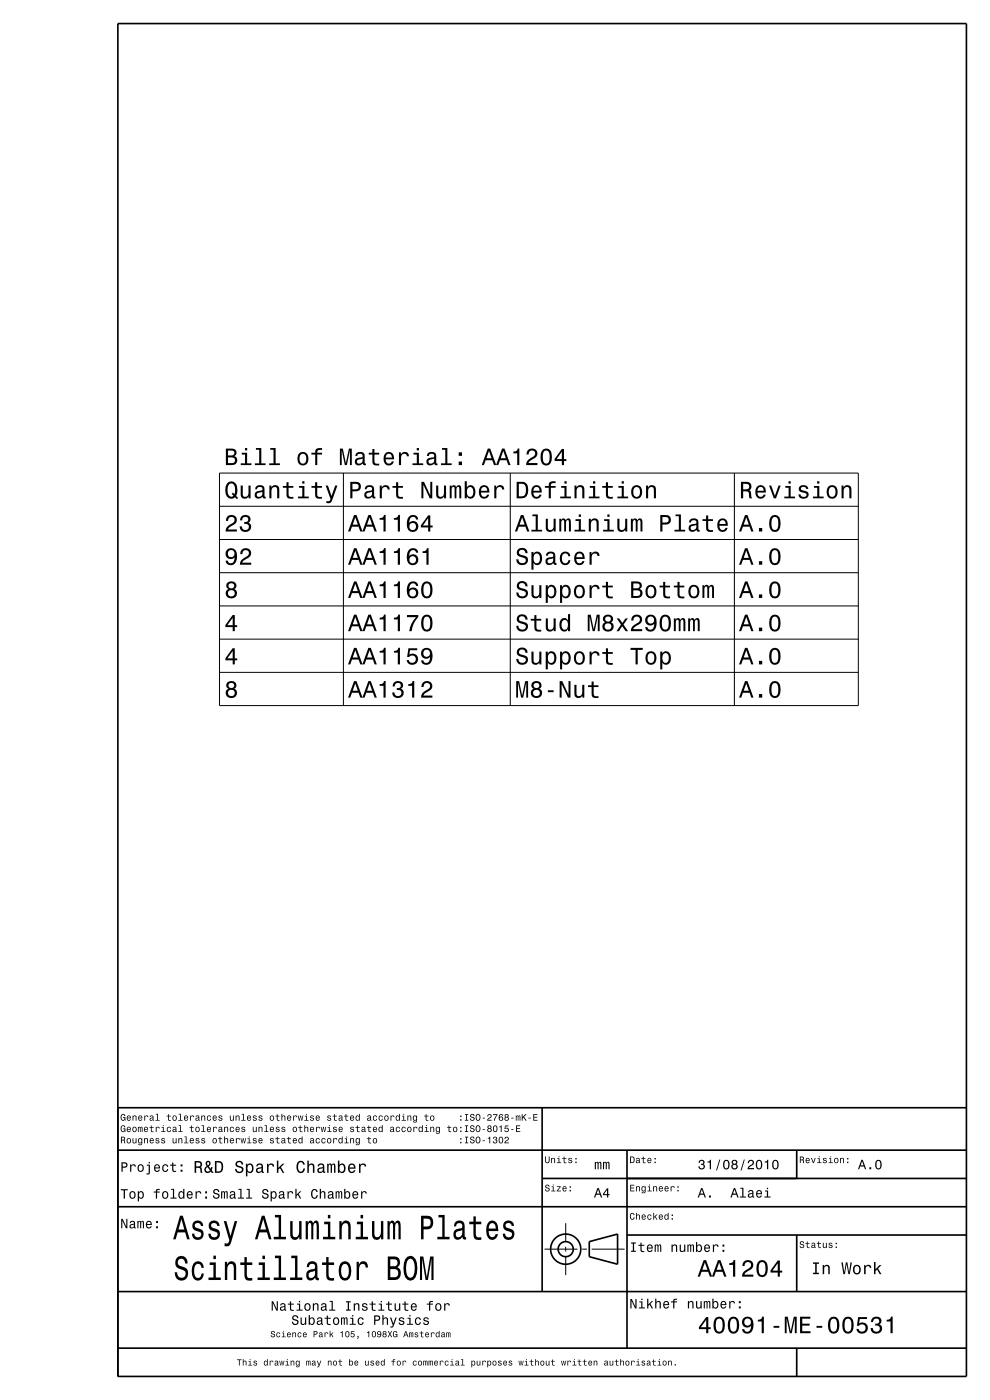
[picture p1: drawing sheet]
<svg xmlns="http://www.w3.org/2000/svg" width="210mm" height="297mm" viewBox="0 0 210 297" stroke-linecap="round" stroke-linejoin="round" font-family="sans-serif">
<g fill="none" stroke="#000" stroke-width=".35">
<path d="M25 5h180v287h-180zM25 235h180M115 235v39M25 256h180M25 244h180M115 250h90M133 244v42M169 244v6M25 274h180M125 263.4l6-1.6v6.4l-6-1.6zM133 262h72M169 262v12"/>
<path d="M25 286h180M169 286v6"/>
<circle cx="120" cy="265" r="1.6"/>
<circle cx="120" cy="265" r="3.2"/>
</g>
<g fill="none" stroke="#000" stroke-width=".21">
<path d="M46.6 100.4h135.5v49.3h-135.5zM46.6 107.4h135.5M46.6 114.5h135.5M72.8 100.4v49.3M108.2 100.4v49.3M155.8 100.4v49.3M46.6 121.5h135.5M46.6 128.5h135.5M46.6 135.6h135.5M46.6 142.6h135.5M120 259.5v4M115.5 265h7"/>
<path d="M120 264.5v1M120 266.5v4M123.5 265h1M125.5 265h7"/>
</g>
<g fill="#000">
<path d="M47.9 95.2v3.5h1.3a.98 .98 0 0 0 1.1-.8 .98 .98 0 0 0-.6-1.1 .86 .86 0 0 0 .4-1.1 .86 .86 0 0 0-.9-.5zM48.4 95.6h.7a.53 .53 0 0 1 .6 .5 .53 .53 0 0 1-.6 .5h-.7zM48.4 97h.7a.61 .61 0 0 1 .8 .6 .61 .61 0 0 1-.7 .6h-.8zM51.3 96v.4h.7v1.9h-.9v.4h2.2v-.4h-.9v-2.3zM52 95v.5h.4v-.5zM54.3 95v.4h.7v2.9h-.9v.4h2.2v-.4h-.9v-3.3zM57.3 95v.4h.7v2.9h-.9v.4h2.3v-.4h-.9v-3.3zM63.4 96.2a1.53 1.53 0 0 0 .9 2.6 1.48 1.48 0 0 0 1.1-1.5 1.48 1.48 0 0 0-1.1-1.4l-.5 .1zM63.7 96.5a.67 .67 0 0 1 .7-.2 .67 .67 0 0 1 .5 .6 1.11 1.11 0 0 1-.6 1.5 1.17 1.17 0 0 1-.6-1.9zM66.1 96v.4h.8v2.3h.4v-2.3h1v-.4h-1v-.3l.4-.2h.6v-.4a1.04 1.04 0 0 0-1.4 .7v.2zM72.1 95.2v3.5h.4v-3.2l.6 3.2h.5l.6-3.2v3.2h.4v-3.5h-.6l-.6 3.1-.7-3.1zM75.6 96.1l-.2 .6h.4a.55 .55 0 0 1 .7-.5 .55 .55 0 0 1 .3 .8h-.2a1 1 0 0 0-1 .3 1 1 0 0 0-.3 1 .93 .93 0 0 0 1.7 0l.1 .3 .5 .1v-.4h-.2v-1.6a1.02 1.02 0 0 0-.7-.8 1.02 1.02 0 0 0-1.1 .2zM75.8 97.6l1.1-.3a.77 .77 0 0 1-.2 .9 .77 .77 0 0 1-.9 .1zM79 95.3v.7h-.8v.4h.8v1.8a1.05 1.05 0 0 0 1.4 .5v-.3a.68 .68 0 0 1-1-.4v-1.6h1v-.4h-1v-.7zM81.7 96.2a1.55 1.55 0 0 0 .8 2.6 1.07 1.07 0 0 0 1-.9h-.4l-.2 .3-.4 .2a.76 .76 0 0 1-.7-1h1.8a1.17 1.17 0 0 0-.5-1.3 1.17 1.17 0 0 0-1.4 .1zM82 96.5a.66 .66 0 0 1 .8-.2 .66 .66 0 0 1 .3 .8h-1.3zM84.6 96v2.7h.5v-1.6a.66 .66 0 0 1 .3-.8 .66 .66 0 0 1 .9 .3v.2h.4a.89 .89 0 0 0-.6-.9 .89 .89 0 0 0-1.1 .5v-.4zM87.7 96v.4h.7v1.9h-.9v.4h2.3v-.4h-.9v-2.3zM88.4 95v.5h.5v-.5zM90.8 96.1l-.2 .6h.4a.55 .55 0 0 1 .6-.5 .55 .55 0 0 1 .4 .8h-.2a1 1 0 0 0-1 .3 1 1 0 0 0-.3 1 .93 .93 0 0 0 1.6 0l.1 .3 .6 .1v-.4h-.2l-.1-1.6a1.02 1.02 0 0 0-.6-.8 1.02 1.02 0 0 0-1.1 .2zM91 97.6l1.1-.3a.77 .77 0 0 1-.2 .9 .77 .77 0 0 1-.9 .1zM93.8 95v.4h.7v2.9h-1v.4h2.3v-.4h-.9v-3.3zM97.3 97.9v.8h.7v-.8zM97.3 96v.7h.7v-.7zM103.5 95.2l-1.3 3.5h.5l.3-1.1h1.4l.4 1.1h.5l-1.3-3.5zM103.7 95.7l.6 1.5h-1.1zM106.5 95.2l-1.3 3.5h.5l.4-1.1h1.4l.3 1.1h.5l-1.3-3.5zM106.8 95.7l.5 1.5h-1.1zM108.9 95.8v.4h.8v2.5h.5v-3.6h-.4a.77 .77 0 0 1-.9 .7zM112 95.5l-.3 .9h.4a.7 .7 0 0 1 .6-.8 .7 .7 0 0 1 .8 .5 .7 .7 0 0 1-.5 .8 1.8 1.8 0 0 0-1.4 1.8h2.4v-.5h-1.9a2.22 2.22 0 0 1 1.5-1.1 1.13 1.13 0 0 0 .1-1.7 1.13 1.13 0 0 0-1.7 .1zM115 95.6a2.68 2.68 0 0 0 .3 3.1 1.13 1.13 0 0 0 1.7-1 2.31 2.31 0 0 0-.6-2.4l-.5-.2-.6 .2zM115.5 95.6h.7a2.38 2.38 0 0 1 0 2.7h-.7a2.38 2.38 0 0 1 0-2.7zM119.2 95.2l-1.6 2.2v.4h1.6v.9h.4v-.9h.5v-.4h-.5v-2.2zM119.2 95.8v1.6h-1.1z" fill-rule="evenodd"/>
<path d="M48.2 109.6l-.3 .9h.5a.7 .7 0 0 1 .5-.8 .7 .7 0 0 1 .9 .5 .7 .7 0 0 1-.5 .8 1.8 1.8 0 0 0-1.5 1.8h2.4v-.5h-1.9a2.23 2.23 0 0 1 1.5-1.1 1.13 1.13 0 0 0 .1-1.7 1.13 1.13 0 0 0-1.7 .1zM51.2 109.5l-.3 .9h.5a.62 .62 0 0 1 .3-.8 .62 .62 0 0 1 .8 .3 .62 .62 0 0 1-.2 .8h-.5v.4a.72 .72 0 0 1 .9 .5 .72 .72 0 0 1-.4 .9 .72 .72 0 0 1-.9-.5l-.1-.3h-.5a1.18 1.18 0 0 0 1.6 1.2 1.18 1.18 0 0 0 .6-1.9l-.3-.1a.91 .91 0 0 0 .4-1.1 .91 .91 0 0 0-1.1-.6z" fill-rule="evenodd"/>
<path d="M48.2 116.6a1.15 1.15 0 0 0-.1 1.7 1.15 1.15 0 0 0 1.7-.1 1.02 1.02 0 0 1-.8 1.3 .56 .56 0 0 1-.7-.6h-.4a1.18 1.18 0 0 0 1.2 1 1.18 1.18 0 0 0 1.1-1.1 1.77 1.77 0 0 0-1.2-2.5zM48.3 117.4a.75 .75 0 0 1 1.5 0 .75 .75 0 0 1-1.5 0zM51.3 116.6l-.3 .4v.6h.4a.7 .7 0 0 1 .5-.9 .7 .7 0 0 1 .9 .5 .7 .7 0 0 1-.5 .9 1.8 1.8 0 0 0-1.4 1.7h2.4v-.4h-1.9a2.2 2.2 0 0 1 1.5-1.2 1.13 1.13 0 0 0 .1-1.7 1.13 1.13 0 0 0-1.7 .1z" fill-rule="evenodd"/>
<path d="M48.1 102.6a2.52 2.52 0 0 0 .4 3.1l.6 .1 .8-.3 .3 .4 .3-.3-.4-.4a2.15 2.15 0 0 0-.7-3h-.9zM48.7 102.6l.4-.1a1.69 1.69 0 0 1 .6 2.3l-.3-.3-.3 .3 .4 .4-.4 .2a1.68 1.68 0 0 1-.4-2.8zM51.1 103v1.8a.89 .89 0 0 0 .6 1 .89 .89 0 0 0 1-.5v.4h.5v-2.7h-.5v1.6a.65 .65 0 0 1-.4 .7 .65 .65 0 0 1-.8-.3v-2zM54.4 103.1l-.3 .7h.4a.55 .55 0 0 1 .7-.5 .55 .55 0 0 1 .4 .7l-.2 .1a1 1 0 0 0-1.1 .2 1 1 0 0 0-.2 1 .94 .94 0 0 0 1.6 .1l.1 .3h.6v-.3l-.3-.1v-1.6a1.02 1.02 0 0 0-1.7-.6zM54.6 104.7l1.1-.4a.77 .77 0 0 1-.2 .9 .77 .77 0 0 1-.9 .1zM57.1 103v2.7h.5v-1.5a.63 .63 0 0 1 .4-.8 .63 .63 0 0 1 .8 .3v2h.4v-1.8a.89 .89 0 0 0-.6-1 .89 .89 0 0 0-1 .5v-.4zM60.8 102.3v.8h-.8v.4h.8v1.8a1.04 1.04 0 0 0 1.4 .5v-.4a.68 .68 0 0 1-1-.3v-1.6h1v-.4h-1v-.8zM63.4 103.1v.4h.7v1.8h-.9v.4h2.3v-.4h-.9v-2.2zM64.1 102.1v.5h.5v-.5zM66.8 102.3v.8h-.7v.4h.7l.1 1.8a1.04 1.04 0 0 0 1.4 .5v-.4a.68 .68 0 0 1-1-.3v-1.6h1v-.4h-1v-.8zM69.1 103l1 2.9-.2 .4h-.7v.4a.89 .89 0 0 0 1.3-.6l1.1-3.1h-.5l-.8 2.2-.7-2.2z" fill-rule="evenodd"/>
<path d="M75.1 109.3l-1.3 3.5h.5l.4-1.1h1.4l.3 1.1h.5l-1.3-3.5zM75.4 109.8l.5 1.5h-1.1zM78.1 109.3l-1.2 3.5h.4l.4-1.1h1.4l.4 1.1h.4l-1.2-3.5zM78.4 109.8l.5 1.5h-1zM80.5 109.9v.4h.8v2.5h.5v-3.6h-.3a.77 .77 0 0 1-1 .7zM83.6 109.9v.4h.8v2.5h.4v-3.6h-.3a.78 .78 0 0 1-.9 .7zM86.8 109.5a2.39 2.39 0 0 0 .2 3.3 1.16 1.16 0 0 0 1.5-.4 1.16 1.16 0 0 0-.2-1.5 1.16 1.16 0 0 0-1.5 0 1.02 1.02 0 0 1 .8-1.3 .58 .58 0 0 1 .7 .6h.4a1.11 1.11 0 0 0-.7-.9 1.11 1.11 0 0 0-1.2 .2zM86.8 111.7a.75 .75 0 0 1 1.5 0 .75 .75 0 0 1-1.5 0zM90.8 109.3l-1.5 2.1v.5h1.5v.9h.5v-.9h.5v-.4h-.5v-2.2zM90.8 109.9v1.6h-1.1z" fill-rule="evenodd"/>
<path d="M75.1 116.3l-1.3 3.5h.5l.4-1h1.4l.3 1h.5l-1.3-3.5zM75.4 116.8l.5 1.5h-1.1zM78.1 116.3l-1.2 3.5h.4l.4-1h1.4l.4 1h.4l-1.2-3.5zM78.4 116.8l.5 1.5h-1zM80.5 117v.3h.8v2.5h.5v-3.5h-.3a.77 .77 0 0 1-1 .7zM83.6 117v.3h.8v2.5h.4v-3.5h-.3a.77 .77 0 0 1-.9 .7zM86.8 116.6a2.4 2.4 0 0 0 .2 3.2 1.16 1.16 0 0 0 1.5-.3 1.16 1.16 0 0 0-.2-1.6 1.16 1.16 0 0 0-1.5 .1 1.03 1.03 0 0 1 .8-1.3 .59 .59 0 0 1 .7 .5h.4a1.11 1.11 0 0 0-.7-.9 1.11 1.11 0 0 0-1.2 .3zM86.8 118.8a.75 .75 0 0 1 1.5 0 .75 .75 0 0 1-1.5 0zM89.6 117v.3h.9v2.5h.4v-3.5h-.3a.77 .77 0 0 1-1 .7z" fill-rule="evenodd"/>
<path d="M74.3 102.2v3.5h.5v-1.5a1.34 1.34 0 0 0 1.8-1 .93 .93 0 0 0-1.1-1zM74.8 102.6a1.12 1.12 0 0 1 1.2 .3 .6 .6 0 0 1 0 .7 .6 .6 0 0 1-.7 .2h-.5zM77.6 103.1l-.2 .7h.4a.55 .55 0 0 1 .7-.5 .55 .55 0 0 1 .3 .7l-.2 .1a1.13 1.13 0 0 0-1.3 .9 .73 .73 0 0 0 .8 .8l.4-.1 .5-.3 .1 .3h.5v-.3l-.2-.1v-1.6a1.02 1.02 0 0 0-1.8-.6zM77.8 104.7l1.1-.4a.77 .77 0 0 1-.2 .9 .77 .77 0 0 1-.9 .1zM80.6 103v2.7h.4v-1.5a.66 .66 0 0 1 .4-.8 .66 .66 0 0 1 .8 .2v.2h.5a.9 .9 0 0 0-.7-.9 .9 .9 0 0 0-1 .6v-.5zM84 102.3v.8h-.7v.4h.7l.1 1.8a1.04 1.04 0 0 0 1.4 .5v-.4a.68 .68 0 0 1-1-.3v-1.6h1v-.4h-1v-.8zM89.4 102.2v3.5h.4v-2.9l1.4 2.9h.5v-3.5h-.4v2.9l-1.4-2.9zM92.5 103v1.8a.89 .89 0 0 0 .6 1 .89 .89 0 0 0 1.1-.5v.4h.4v-2.7h-.4v1.6a.64 .64 0 0 1-.4 .7 .64 .64 0 0 1-.8-.3v-2zM95.4 103v2.7h.4v-2.1l.2-.3h.3l.1 .3v2.1h.4v-2.1l.4-.3 .2 .1v.4v1.9h.4v-1.9a.69 .69 0 0 0-.5-.9l-.5 .4-.2-.3-.3-.1-.5 .4v-.3zM98.6 102.1v3.6h.4v-.4a.92 .92 0 0 0 1 .5 .92 .92 0 0 0 .8-.8 1.5 1.5 0 0 0-1-2.1l-.4 .1-.4 .4v-1.3zM99.2 103.6a.63 .63 0 0 1 .7-.3 .63 .63 0 0 1 .5 .6 1.13 1.13 0 0 1-.7 1.5 1.18 1.18 0 0 1-.5-1.8zM101.9 103.3a1.54 1.54 0 0 0 .8 2.5 1.06 1.06 0 0 0 1.1-.9h-.5l-.2 .4-.4 .1a.76 .76 0 0 1-.7-.9h1.8a1.16 1.16 0 0 0-.5-1.4 1.16 1.16 0 0 0-1.4 .2zM102.2 103.5a.66 .66 0 0 1 .8-.1 .66 .66 0 0 1 .3 .7h-1.3zM104.8 103v2.7h.5v-1.5a.66 .66 0 0 1 .3-.8 .66 .66 0 0 1 .9 .2v.2h.5a.89 .89 0 0 0-.7-.9 .89 .89 0 0 0-1.1 .6v-.5z" fill-rule="evenodd"/>
<path d="M110.5 109.3l-1.3 3.5h.5l.4-1.1h1.4l.3 1.1h.5l-1.3-3.5zM110.8 109.8l.5 1.5h-1.1zM112.9 109.1v.4h.7v2.9h-.9v.4h2.3v-.4h-.9v-3.3zM115.8 110.1v1.7a.89 .89 0 0 0 .6 1 .89 .89 0 0 0 1.1-.5v.5h.4v-2.7h-.5v1.5a.65 .65 0 0 1-.4 .8 .65 .65 0 0 1-.8-.3v-2zM118.6 110.1v2.7h.5v-1.9a.49 .49 0 0 1 .3-.6l.3 .3v2.2h.4v-2.1l.3-.4 .2 .2 .1 .4v1.9h.4v-1.9a.69 .69 0 0 0-.5-.9l-.6 .3-.2-.2-.3-.1-.5 .3v-.2zM122.1 110.1v.4h.7v1.9h-.9v.4h2.2v-.4h-.9v-2.3zM122.8 109.1v.5h.4v-.5zM124.9 110.1v2.7h.4v-1.6a.63 .63 0 0 1 .6-.9 .63 .63 0 0 1 .7 .8v1.7h.4v-1.8a.89 .89 0 0 0-.6-1 .89 .89 0 0 0-1.1 .5v-.4zM128.1 110.1v.4h.7v1.9h-.9v.4h2.3v-.4h-.9v-2.3zM128.8 109.1v.5h.5v-.5zM131 110.1v1.7a.89 .89 0 0 0 .6 1 .89 .89 0 0 0 1-.5v.5h.5v-2.7h-.5v1.5a.65 .65 0 0 1-.4 .8 .65 .65 0 0 1-.8-.3v-2zM133.8 110.1v2.7h.4v-1.9l.3-.5h.2l.1 .2 .1 2.2h.3l.1-2.1 .3-.4 .2 .2 .1 .4v1.9h.4v-1.9a.69 .69 0 0 0-.6-.9l-.5 .3-.2-.2-.3-.1-.5 .3v-.2zM140.1 109.3v3.5h.4v-1.5a1.34 1.34 0 0 0 1.8-1 .93 .93 0 0 0-1-1zM140.5 109.7a1.11 1.11 0 0 1 1.3 .3 .6 .6 0 0 1-.1 .6 .6 .6 0 0 1-.6 .3h-.6zM143.3 109.1v.4h.7v2.9h-.9v.4h2.2v-.4h-.9v-3.3zM146.4 110.2l-.2 .6h.4a.55 .55 0 0 1 .6-.5 .55 .55 0 0 1 .4 .8h-.2a1 1 0 0 0-1 .2 1 1 0 0 0-.3 1.1 .93 .93 0 0 0 1.7 0l.1 .3 .5 .1v-.4h-.2l-.1-1.6a1.02 1.02 0 0 0-.6-.8 1.02 1.02 0 0 0-1.1 .2zM146.6 111.7l1.1-.3a.77 .77 0 0 1-.2 .9 .77 .77 0 0 1-.9 0l-.1-.3zM149.8 109.4v.7h-.8v.4h.8v1.8a1.05 1.05 0 0 0 1.4 .5v-.4a.68 .68 0 0 1-1-.3v-1.6h1v-.4h-1v-.7zM152.5 110.3a1.54 1.54 0 0 0 .7 2.6 1.07 1.07 0 0 0 1.1-.9h-.4l-.2 .3-.4 .2a.76 .76 0 0 1-.7-1h1.8a1.16 1.16 0 0 0-.5-1.3 1.16 1.16 0 0 0-1.4 .1zM152.8 110.6a.66 .66 0 0 1 .8-.2 .66 .66 0 0 1 .3 .8h-1.3z" fill-rule="evenodd"/>
<path d="M109.9 116.5a.96 .96 0 0 0-.2 1.1 .96 .96 0 0 0 .9 .6 .77 .77 0 0 1 .9 .9 .84 .84 0 0 1-.9 .3 .84 .84 0 0 1-.6-.7h-.5a1.21 1.21 0 0 0 1.5 1.2 1.21 1.21 0 0 0 .7-1.8l-1.2-.4a.58 .58 0 0 1-.3-.8 .58 .58 0 0 1 .8-.2l.2 .1 .3 .6h.4a1.16 1.16 0 0 0-.7-1.2 1.16 1.16 0 0 0-1.3 .3zM112.7 117.1v3.8h.5v-1.5a.93 .93 0 0 0 1 .5 .93 .93 0 0 0 .7-.8 1.5 1.5 0 0 0-1-2.1l-.4 .1-.3 .4v-.4zM113.4 117.7a.63 .63 0 0 1 .6-.3 .63 .63 0 0 1 .5 .6 1.13 1.13 0 0 1-.6 1.5 1.18 1.18 0 0 1-.5-1.8zM116.1 117.2l-.3 .7h.4a.55 .55 0 0 1 .7-.5 .55 .55 0 0 1 .4 .7l-.2 .1a1.14 1.14 0 0 0-1.4 .9 .73 .73 0 0 0 .8 .8l.5-.1 .4-.3 .1 .3h.6v-.3l-.3-.1v-1.6a1.02 1.02 0 0 0-.7-.8 1.02 1.02 0 0 0-1 .2zM116.2 118.8l1.1-.4a.77 .77 0 0 1-.2 .9 .77 .77 0 0 1-.8 .1zM119 117.4a1.53 1.53 0 0 0 .9 2.5 1.05 1.05 0 0 0 1.1-1.1h-.4a.67 .67 0 0 1-.7 .7 .67 .67 0 0 1-.7-.6 1.12 1.12 0 0 1 .7-1.5 .6 .6 0 0 1 .6 .6h.5a1.09 1.09 0 0 0-.8-1 1.09 1.09 0 0 0-1.2 .4zM122.1 117.4a1.54 1.54 0 0 0 .8 2.5 1.06 1.06 0 0 0 1.1-.9h-.5l-.2 .4-.4 .1a.76 .76 0 0 1-.7-.9h1.8a1.16 1.16 0 0 0-.5-1.4 1.16 1.16 0 0 0-1.4 .2zM122.4 117.6a.66 .66 0 0 1 .8-.1 .66 .66 0 0 1 .4 .7h-1.4zM125.1 117.1v2.7h.4v-1.5a.67 .67 0 0 1 .4-.8 .67 .67 0 0 1 .8 .2v.2h.5a.89 .89 0 0 0-.7-.9 .89 .89 0 0 0-1 .5v-.4z" fill-rule="evenodd"/>
<path d="M109.6 102.2v3.5h1.2a1.42 1.42 0 0 0 1.3-1.7 1.38 1.38 0 0 0-1.3-1.8zM110.1 102.6l1 .1a1.9 1.9 0 0 1 0 2.5l-1 .1zM113 103.3a1.54 1.54 0 0 0 .8 2.5 1.05 1.05 0 0 0 1.1-.9h-.5l-.2 .4-.4 .1a.76 .76 0 0 1-.7-.9h1.8a1.16 1.16 0 0 0-.5-1.4 1.16 1.16 0 0 0-1.4 .2zM113.3 103.5a.66 .66 0 0 1 .8-.1 .66 .66 0 0 1 .4 .7h-1.4zM115.6 103.1v.4h.8v2.2h.4v-2.2h1.1v-.4h-1.1l.1-.4 .3-.2h.7v-.4a1.04 1.04 0 0 0-1.5 .7v.3zM119 103.1v.4h.7v1.8h-.9v.4h2.3v-.4h-.9v-2.2zM119.7 102.1v.5h.5v-.5zM121.9 103v2.7h.4v-1.5a.63 .63 0 0 1 .4-.8 .63 .63 0 0 1 .8 .3v2h.5v-1.8a.89 .89 0 0 0-.7-1 .89 .89 0 0 0-1 .5v-.4zM125.1 103.1v.4h.7v1.8h-.9v.4h2.3v-.4h-.9v-2.2zM125.8 102.1v.5h.5v-.5zM128.5 102.3v.8h-.7v.4h.7l.1 1.8a1.05 1.05 0 0 0 1.4 .5v-.4a.68 .68 0 0 1-1-.3v-1.6h1v-.4h-1v-.8zM131.2 103.1v.4h.7v1.8h-.9v.4h2.2v-.4h-.9v-2.2zM131.9 102.1v.5h.4v-.5zM134.2 103.3a1.53 1.53 0 0 0 .8 2.5 1.48 1.48 0 0 0 1.2-1.4 1.48 1.48 0 0 0-1.2-1.5l-.4 .1zM134.5 103.6a.67 .67 0 0 1 .7-.3 .67 .67 0 0 1 .5 .6 1.11 1.11 0 0 1-.7 1.5 1.17 1.17 0 0 1-.5-1.8zM137 103v2.7h.5v-1.5a.63 .63 0 0 1 .4-.8 .63 .63 0 0 1 .8 .3v2h.4v-1.8a.89 .89 0 0 0-.6-1 .89 .89 0 0 0-1 .5v-.4z" fill-rule="evenodd"/>
<path d="M158 109.3l-1.2 3.5h.4l.4-1.1h1.4l.4 1.1h.4l-1.2-3.5zM158.3 109.8l.5 1.5h-1zM161 112v.8h.7v-.8zM163.5 109.7a2.67 2.67 0 0 0 .3 3.1 1.14 1.14 0 0 0 1.7-1 2.31 2.31 0 0 0-.6-2.4l-.5-.2-.6 .2zM164 109.7h.7a2.38 2.38 0 0 1 0 2.7h-.7a2.37 2.37 0 0 1 0-2.7z" fill-rule="evenodd"/>
<path d="M158 116.3l-1.2 3.5h.4l.4-1h1.4l.4 1h.4l-1.2-3.5zM158.3 116.8l.5 1.5h-1zM161 119.1v.7h.7v-.7zM163.5 116.7a2.67 2.67 0 0 0 .3 3.1 1.14 1.14 0 0 0 1.7-.9 2.3 2.3 0 0 0-.6-2.5l-.5-.1-.6 .1zM164 116.8h.7a2.38 2.38 0 0 1 0 2.6h-.7a2.37 2.37 0 0 1 0-2.6z" fill-rule="evenodd"/>
<path d="M157.2 102.2v3.5h.4v-1.5a.85 .85 0 0 1 1.3 .6l.1 .9h.5l-.3-1.5-.3-.2a.97 .97 0 0 0 .5-1.1 .97 .97 0 0 0-1.1-.7zM157.6 102.6a1.09 1.09 0 0 1 1.3 .3 .6 .6 0 0 1-.1 .7 .6 .6 0 0 1-.6 .2h-.6zM160.5 103.3a1.54 1.54 0 0 0 .8 2.5 1.05 1.05 0 0 0 1.1-.9h-.4l-.3 .4-.3 .1a.76 .76 0 0 1-.7-.9h1.8a1.16 1.16 0 0 0-.5-1.4 1.16 1.16 0 0 0-1.5 .2zM160.9 103.5a.66 .66 0 0 1 .8-.1 .66 .66 0 0 1 .3 .7h-1.3zM163.1 103l1 2.7h.5l1-2.7h-.5l-.7 2.2-.8-2.2zM166.6 103.1v.4h.7v1.8h-.9v.4h2.2v-.4h-.9v-2.2zM167.3 102.1v.5h.4v-.5zM169.7 103.1a.76 .76 0 0 0-.2 .9 .76 .76 0 0 0 .7 .5l.9 .3a.63 .63 0 0 1-.6 .7 .63 .63 0 0 1-.7-.6h-.4a1.07 1.07 0 0 0 1.2 .9 1.07 1.07 0 0 0 .9-1.2l-.4-.4-1.1-.3a.54 .54 0 0 1 .4-.7 .54 .54 0 0 1 .6 .5h.5a1.03 1.03 0 0 0-.7-.8 1.03 1.03 0 0 0-1.1 .2zM172.7 103.1v.4h.6v1.8h-.9v.4h2.3v-.4h-.9v-2.2zM173.3 102.1v.5h.5v-.5zM175.7 103.3a1.53 1.53 0 0 0 .8 2.5 1.48 1.48 0 0 0 1.2-1.4 1.48 1.48 0 0 0-1.2-1.5l-.5 .1zM176 103.6a.67 .67 0 0 1 .7-.3 .67 .67 0 0 1 .5 .6 1.11 1.11 0 0 1-.7 1.5 1.17 1.17 0 0 1-.5-1.8zM178.5 103v2.7h.5v-1.5a.64 .64 0 0 1 .3-.8 .64 .64 0 0 1 .8 .3l.1 2h.4v-1.8a.89 .89 0 0 0-.6-1 .89 .89 0 0 0-1.1 .5v-.4z" fill-rule="evenodd"/>
<path d="M48.3 123.6a.83 .83 0 0 0 .2 1.4 1.11 1.11 0 0 0-.5 1.5 1.11 1.11 0 0 0 1.6 .4 1.03 1.03 0 0 0 .7-.9 1.03 1.03 0 0 0-.6-1 .89 .89 0 0 0 .4-1.1 .89 .89 0 0 0-1-.6zM48.4 125.9a.71 .71 0 0 1 1.4 0 .71 .71 0 0 1-1.4 0zM48.5 124.3a.6 .6 0 0 1 1.2 0 .6 .6 0 0 1-1.2 0z" fill-rule="evenodd"/>
<path d="M49.3 130.5l-1.5 2.1v.4h1.6v.9h.4v-.9h.5v-.4h-.5v-2.1zM49.4 131.1v1.5h-1.2z" fill-rule="evenodd"/>
<path d="M75.1 123.3l-1.3 3.6h.5l.4-1.1h1.4l.3 1.1h.5l-1.3-3.6zM75.4 123.9l.5 1.5h-1.1zM78.1 123.3l-1.2 3.6h.4l.4-1.1h1.4l.4 1.1h.4l-1.2-3.6zM78.4 123.9l.5 1.5h-1zM80.5 124v.4h.8v2.5h.5v-3.6h-.3a.77 .77 0 0 1-1 .7zM83.6 124v.4h.8v2.5h.4v-3.6h-.3a.78 .78 0 0 1-.9 .7zM86.8 123.6a2.39 2.39 0 0 0 .2 3.2 1.16 1.16 0 0 0 1.5-.3 1.16 1.16 0 0 0-.2-1.5 1.16 1.16 0 0 0-1.5 0 1.02 1.02 0 0 1 .8-1.3 .58 .58 0 0 1 .7 .6h.4a1.11 1.11 0 0 0-.7-.9 1.11 1.11 0 0 0-1.2 .2zM86.8 125.8a.75 .75 0 0 1 1.5 0 .75 .75 0 0 1-1.5 0zM89.6 123.8a2.67 2.67 0 0 0 .4 3 1.14 1.14 0 0 0 1.7-.9 2.31 2.31 0 0 0-.6-2.5l-.6-.1-.5 .1zM90.2 123.8h.7a2.37 2.37 0 0 1 0 2.7h-.7a2.37 2.37 0 0 1 0-2.7z" fill-rule="evenodd"/>
<path d="M75.1 130.4l-1.3 3.5h.5l.4-1h1.4l.3 1h.5l-1.3-3.5zM75.4 130.9l.5 1.5h-1.1zM78.1 130.4l-1.2 3.5h.4l.4-1h1.4l.4 1h.4l-1.2-3.5zM78.4 130.9l.5 1.5h-1zM80.5 131v.4h.8v2.5h.5v-3.5h-.3a.77 .77 0 0 1-1 .6zM83.6 131v.4h.8v2.5h.4v-3.5h-.3a.77 .77 0 0 1-.9 .6zM86.3 130.5v.4h1.9a5.2 5.2 0 0 0-1.4 3h.5a5.3 5.3 0 0 1 1.4-3v-.4zM89.6 130.8a2.67 2.67 0 0 0 .4 3.1 1.14 1.14 0 0 0 1.7-.9 2.3 2.3 0 0 0-.6-2.5l-.6-.1-.5 .1zM90.2 130.9h.7a2.37 2.37 0 0 1 0 2.6h-.7a2.37 2.37 0 0 1 0-2.6z" fill-rule="evenodd"/>
<path d="M109.9 123.5a.96 .96 0 0 0-.2 1.1 .96 .96 0 0 0 .9 .6 .77 .77 0 0 1 .9 1 .84 .84 0 0 1-.9 .3 .84 .84 0 0 1-.6-.8h-.5a1.21 1.21 0 0 0 1.5 1.3 1.21 1.21 0 0 0 .7-1.8l-.8-.3a.71 .71 0 0 1-.8-.7 .7 .7 0 0 1 .7-.5 .7 .7 0 0 1 .7 .7h.4a1.16 1.16 0 0 0-.7-1.1 1.16 1.16 0 0 0-1.3 .2zM112.7 124.1v1.8a.89 .89 0 0 0 .7 1 .89 .89 0 0 0 1-.5v.5h.4v-2.8h-.4v1.6a.65 .65 0 0 1-.4 .8 .65 .65 0 0 1-.8-.3v-2.1zM115.8 124.1v3.8h.4v-1.5a.93 .93 0 0 0 1 .5 .93 .93 0 0 0 .8-.8 1.5 1.5 0 0 0-1-2l-.5 .1-.3 .4v-.5zM116.4 124.7a.63 .63 0 0 1 .7-.2 .63 .63 0 0 1 .4 .5 1.13 1.13 0 0 1-.6 1.6 1.18 1.18 0 0 1-.5-1.9zM118.8 124.1v3.8h.4v-1.5a.93 .93 0 0 0 1 .5 .93 .93 0 0 0 .8-.8 1.5 1.5 0 0 0-1-2l-.4 .1-.4 .4v-.5zM119.4 124.7a.63 .63 0 0 1 .7-.2 .63 .63 0 0 1 .5 .5 1.13 1.13 0 0 1-.7 1.6 1.18 1.18 0 0 1-.5-1.9zM122 124.4a1.53 1.53 0 0 0 .9 2.6 1.48 1.48 0 0 0 1.2-1.5 1.48 1.48 0 0 0-1.2-1.4h-.5zM122.4 124.7a.67 .67 0 0 1 .7-.2 .67 .67 0 0 1 .5 .5 1.11 1.11 0 0 1-.7 1.6 1.17 1.17 0 0 1-.5-1.9zM125.1 124.1v2.8h.4v-1.6a.66 .66 0 0 1 .4-.8 .66 .66 0 0 1 .8 .3v.2h.5a.89 .89 0 0 0-.7-.9 .89 .89 0 0 0-1 .5v-.5zM128.5 123.4v.8h-.7v.4h.7l.1 1.8a1.05 1.05 0 0 0 1.4 .5v-.4a.68 .68 0 0 1-1-.3v-1.6h1v-.4h-1v-.8zM133.9 123.4v3.5h1.3a.98 .98 0 0 0 1.1-.8 .98 .98 0 0 0-.6-1.1 .86 .86 0 0 0 .4-1.1 .86 .86 0 0 0-1-.5zM134.3 123.8h.8a.53 .53 0 0 1 .6 .5 .53 .53 0 0 1-.7 .5h-.7zM134.3 125.2h.8a.61 .61 0 0 1 .7 .6 .61 .61 0 0 1-.7 .6h-.8zM137.2 124.4a1.53 1.53 0 0 0 .9 2.6 1.48 1.48 0 0 0 1.2-1.5 1.48 1.48 0 0 0-1.2-1.4h-.5zM137.5 124.7a.67 .67 0 0 1 .8-.2 .67 .67 0 0 1 .5 .5 1.11 1.11 0 0 1-.7 1.6 1.17 1.17 0 0 1-.6-1.9zM140.7 123.4v.8h-.8v.4h.8v1.8a1.04 1.04 0 0 0 1.4 .5v-.4a.68 .68 0 0 1-1-.3v-1.6h1v-.4h-1v-.8zM143.7 123.4v.8h-.8v.4h.8v1.8a1.05 1.05 0 0 0 1.5 .5v-.4a.68 .68 0 0 1-1-.3l-.1-1.6h1.1v-.4h-1.1v-.8zM146.3 124.4a1.53 1.53 0 0 0 .9 2.6 1.48 1.48 0 0 0 1.2-1.5 1.48 1.48 0 0 0-1.2-1.4h-.5zM146.7 124.7a.67 .67 0 0 1 .7-.2 .67 .67 0 0 1 .5 .5 1.11 1.11 0 0 1-.7 1.6 1.17 1.17 0 0 1-.5-1.9zM149 124.1v2.8h.4v-1.9l.2-.5h.3l.1 .2v2.2h.4v-2.1l.4-.4 .2 .2v.4v1.9h.5v-1.9a.69 .69 0 0 0-.6-.9l-.5 .3-.2-.2-.3-.1-.5 .3v-.3z" fill-rule="evenodd"/>
<path d="M109.9 130.6a.96 .96 0 0 0-.2 1.1 .96 .96 0 0 0 .9 .6 .77 .77 0 0 1 .9 .9 .84 .84 0 0 1-.9 .3 .84 .84 0 0 1-.6-.8h-.5a1.21 1.21 0 0 0 1.5 1.3 1.21 1.21 0 0 0 .7-1.8l-1.2-.4a.58 .58 0 0 1-.3-.8 .58 .58 0 0 1 .8-.2l.2 .1 .3 .5h.4a1.16 1.16 0 0 0-.7-1.1 1.16 1.16 0 0 0-1.3 .3zM113.3 130.5v.8h-.7v.4h.7l.1 1.8a1.05 1.05 0 0 0 1.4 .5v-.4l-.9-.1-.1-.6v-1.2h1v-.4h-1v-.8zM115.8 131.2v1.8a.89 .89 0 0 0 .6 1 .89 .89 0 0 0 1.1-.5v.4h.4v-2.7h-.5v1.6a.65 .65 0 0 1-.4 .7 .65 .65 0 0 1-.8-.3v-2zM118.9 131.5a1.57 1.57 0 0 0 .8 2.5l.5-.1 .3-.4v.4h.4v-3.6h-.4v1.3a.89 .89 0 0 0-1.6-.1zM119.3 131.8a.62 .62 0 0 1 .7-.3 .62 .62 0 0 1 .4 .6 1.11 1.11 0 0 1-.6 1.5 1.18 1.18 0 0 1-.5-1.8zM124.7 130.4v3.5h.4v-3.2l.6 3.2h.5l.6-3.2v3.2h.4v-3.5h-.6l-.7 3.1-.6-3.1zM128.2 130.6a.83 .83 0 0 0 .2 1.4 1.11 1.11 0 0 0-.5 1.6 1.11 1.11 0 0 0 1.6 .3 1.03 1.03 0 0 0 .7-.9 1.03 1.03 0 0 0-.6-1 .88 .88 0 0 0 .4-1.1 .88 .88 0 0 0-1-.5zM128.3 132.9a.71 .71 0 0 1 1.4 0 .71 .71 0 0 1-1.4 0zM128.4 131.3a.6 .6 0 0 1 1.2 0 .6 .6 0 0 1-1.2 0zM130.8 131.2l.9 1.3-.9 1.4h.5l.7-1.1 .7 1.1h.5l-.9-1.4 .9-1.3h-.5l-.7 1-.7-1zM134.2 130.7l-.3 .9h.5a.7 .7 0 0 1 .5-.8 .7 .7 0 0 1 .8 .5 .7 .7 0 0 1-.5 .9 1.8 1.8 0 0 0-1.4 1.7h2.4v-.4h-1.9a2.23 2.23 0 0 1 1.5-1.2 1.13 1.13 0 0 0 .1-1.7 1.13 1.13 0 0 0-1.7 .1zM137.2 130.7a1.15 1.15 0 0 0-.1 1.7 1.15 1.15 0 0 0 1.7-.1 1.02 1.02 0 0 1-.8 1.3 .56 .56 0 0 1-.7-.6h-.4a1.18 1.18 0 0 0 1.2 1 1.18 1.18 0 0 0 1.1-1.1 1.76 1.76 0 0 0-1.2-2.5zM137.3 131.5a.75 .75 0 0 1 1.5 0 .75 .75 0 0 1-1.5 0zM140.2 130.8a2.68 2.68 0 0 0 .4 3.1 1.14 1.14 0 0 0 1.7-.9 2.3 2.3 0 0 0-.7-2.5l-.5-.1-.5 .1zM140.8 130.9h.7a2.38 2.38 0 0 1 0 2.6h-.7a2.37 2.37 0 0 1 0-2.6zM142.9 131.2v2.7h.4v-1.8l.3-.6h.2l.2 .3v2.1h.4v-2.1l.3-.3 .2 .1 .1 .4v1.9h.4v-1.9a.69 .69 0 0 0-.5-.9l-.6 .4-.2-.3-.3-.1-.5 .4v-.3zM146 131.2v2.7h.4v-1.8l.2-.6h.3l.1 .3v2.1h.4v-2.1l.4-.3 .2 .1v.4v1.9h.4v-1.9a.69 .69 0 0 0-.5-.9l-.6 .4-.1-.3-.4-.1-.4 .4v-.3z" fill-rule="evenodd"/>
<path d="M109.9 137.6a.96 .96 0 0 0-.2 1.1 .96 .96 0 0 0 .9 .6 .77 .77 0 0 1 .9 1 .84 .84 0 0 1-.9 .3 .84 .84 0 0 1-.6-.8h-.5a1.21 1.21 0 0 0 1.5 1.3 1.21 1.21 0 0 0 .7-1.8l-.8-.4a.71 .71 0 0 1-.8-.6 .7 .7 0 0 1 .7-.5 .7 .7 0 0 1 .7 .7h.4a1.16 1.16 0 0 0-.7-1.1 1.16 1.16 0 0 0-1.3 .2zM112.7 138.2v1.8a.89 .89 0 0 0 .7 1 .89 .89 0 0 0 1-.5v.4h.4v-2.7h-.4v1.6a.65 .65 0 0 1-.4 .8 .65 .65 0 0 1-.8-.3v-2.1zM115.8 138.2v3.8h.4v-1.5a.93 .93 0 0 0 1 .5 .93 .93 0 0 0 .8-.8 1.5 1.5 0 0 0-1-2.1l-.5 .2-.3 .4v-.5zM116.4 138.8a.63 .63 0 0 1 .7-.2 .63 .63 0 0 1 .4 .5 1.13 1.13 0 0 1-.6 1.5 1.18 1.18 0 0 1-.5-1.8zM118.8 138.2v3.8h.4v-1.5a.93 .93 0 0 0 1 .5 .93 .93 0 0 0 .8-.8 1.5 1.5 0 0 0-1-2.1l-.4 .2-.4 .4v-.5zM119.4 138.8a.63 .63 0 0 1 .7-.2 .63 .63 0 0 1 .5 .5 1.13 1.13 0 0 1-.7 1.5 1.18 1.18 0 0 1-.5-1.8zM122 138.5a1.53 1.53 0 0 0 .9 2.5 1.48 1.48 0 0 0 1.2-1.4 1.48 1.48 0 0 0-1.2-1.5l-.5 .1zM122.4 138.8a.67 .67 0 0 1 .7-.2 .67 .67 0 0 1 .5 .5 1.11 1.11 0 0 1-.7 1.5 1.17 1.17 0 0 1-.5-1.8zM125.1 138.2v2.7h.4v-1.5a.66 .66 0 0 1 .4-.8 .66 .66 0 0 1 .8 .2v.3h.5a.89 .89 0 0 0-.7-.9 .89 .89 0 0 0-1 .5v-.5zM128.5 137.5v.8h-.7v.4h.7l.1 1.8a1.05 1.05 0 0 0 1.4 .5v-.4a.68 .68 0 0 1-1-.3v-1.6h1v-.4h-1v-.8zM133.8 137.4v.5h1v3h.5v-3h1v-.5zM137.2 138.5a1.53 1.53 0 0 0 .9 2.5 1.48 1.48 0 0 0 1.2-1.4 1.48 1.48 0 0 0-1.2-1.5l-.5 .1zM137.5 138.8a.67 .67 0 0 1 .8-.2 .67 .67 0 0 1 .5 .5 1.11 1.11 0 0 1-.7 1.5 1.17 1.17 0 0 1-.6-1.8zM140 138.2v3.8h.5v-1.5a.93 .93 0 0 0 1 .5 .93 .93 0 0 0 .7-.8 1.5 1.5 0 0 0-.9-2.1l-.5 .2-.3 .4v-.5zM140.7 138.8a.63 .63 0 0 1 .7-.2 .63 .63 0 0 1 .4 .5 1.13 1.13 0 0 1-.6 1.5 1.18 1.18 0 0 1-.5-1.8z" fill-rule="evenodd"/>
<path d="M158 123.3l-1.2 3.6h.4l.4-1.1h1.4l.4 1.1h.4l-1.2-3.6zM158.3 123.9l.5 1.5h-1zM161 126.1v.8h.7v-.8zM163.5 123.8a2.67 2.67 0 0 0 .3 3 1.14 1.14 0 0 0 1.7-.9 2.31 2.31 0 0 0-.6-2.5l-.5-.1-.6 .1zM164 123.8h.7a2.38 2.38 0 0 1 0 2.7h-.7a2.37 2.37 0 0 1 0-2.7z" fill-rule="evenodd"/>
<path d="M158 130.4l-1.2 3.5h.4l.4-1h1.4l.4 1h.4l-1.2-3.5zM158.3 130.9l.5 1.5h-1zM161 133.1v.8h.7v-.8zM163.5 130.8a2.67 2.67 0 0 0 .3 3.1 1.14 1.14 0 0 0 1.7-.9 2.3 2.3 0 0 0-.6-2.5l-.5-.1-.6 .1zM164 130.9h.7a2.38 2.38 0 0 1 0 2.6h-.7a2.37 2.37 0 0 1 0-2.6z" fill-rule="evenodd"/>
<path d="M48.3 144.7a.83 .83 0 0 0 .2 1.4 1.11 1.11 0 0 0-.5 1.6 1.11 1.11 0 0 0 1.6 .3 1.03 1.03 0 0 0 .7-.9 1.03 1.03 0 0 0-.6-1 .88 .88 0 0 0 .4-1.1 .88 .88 0 0 0-1-.5zM48.4 147a.71 .71 0 0 1 1.4 0 .71 .71 0 0 1-1.4 0zM48.5 145.4a.59 .59 0 0 1 1.1 0 .59 .59 0 0 1-1.1 0z" fill-rule="evenodd"/>
<path d="M49.3 137.5l-1.5 2.1v.5h1.6v.8h.4v-.8h.5v-.4h-.5v-2.2zM49.4 138.1v1.6h-1.2z" fill-rule="evenodd"/>
<path d="M75.1 137.4l-1.3 3.5h.5l.4-1h1.4l.3 1h.5l-1.3-3.5zM75.4 137.9l.5 1.6h-1.1zM78.1 137.4l-1.2 3.5h.4l.4-1h1.4l.4 1h.4l-1.2-3.5zM78.4 137.9l.5 1.6h-1zM80.5 138.1v.4h.8v2.4h.5v-3.5h-.3a.77 .77 0 0 1-1 .7zM83.6 138.1v.4h.8v2.4h.4v-3.5h-.3a.78 .78 0 0 1-.9 .7zM86.6 137.5l-.2 1.9h.4a.8 .8 0 0 1 1.2-.3 .8 .8 0 0 1-.1 1.3 .8 .8 0 0 1-1.2-.4h-.4a1.21 1.21 0 0 0 1.5 1.1 1.21 1.21 0 0 0 .8-1.7 1.21 1.21 0 0 0-1.8-.5l.2-1h1.5v-.4zM89.6 137.8a1.15 1.15 0 0 0 0 1.6 1.15 1.15 0 0 0 1.7 0 1.02 1.02 0 0 1-.9 1.2 .56 .56 0 0 1-.6-.5h-.5a1.18 1.18 0 0 0 1.3 .9 1.18 1.18 0 0 0 1.1-1.1 1.76 1.76 0 0 0-1.2-2.5zM89.8 138.6a.75 .75 0 0 1 1.5 0 .75 .75 0 0 1-1.5 0z" fill-rule="evenodd"/>
<path d="M75.1 144.5l-1.3 3.5h.5l.4-1h1.4l.3 1h.5l-1.3-3.5zM75.4 145l.5 1.5h-1.1zM78.1 144.5l-1.2 3.5h.4l.4-1h1.4l.4 1h.4l-1.2-3.5zM78.4 145l.5 1.5h-1zM80.5 145.1v.4h.8v2.5h.5v-3.5h-.3a.77 .77 0 0 1-1 .6zM83.6 144.8l-.3 .8h.4a.62 .62 0 0 1 .4-.7 .62 .62 0 0 1 .8 .2 .62 .62 0 0 1-.3 .8l-.4 .1v.4a.72 .72 0 0 1 .9 .4 .72 .72 0 0 1-.5 .9 .72 .72 0 0 1-.9-.5v-.3h-.5a1.18 1.18 0 0 0 1.5 1.2 1.18 1.18 0 0 0 .6-1.8l-.2-.2a.97 .97 0 0 0 .2-1.3 .97 .97 0 0 0-1.4-.2zM86.6 145.1v.4h.8v2.5h.5v-3.5h-.4a.77 .77 0 0 1-.9 .6zM89.7 144.8l-.3 .9h.5a.7 .7 0 0 1 .5-.8 .7 .7 0 0 1 .8 .5 .7 .7 0 0 1-.5 .9 1.8 1.8 0 0 0-1.4 1.7h2.4v-.4h-1.9a2.2 2.2 0 0 1 1.5-1.2 1.13 1.13 0 0 0 .1-1.7 1.13 1.13 0 0 0-1.7 .1z" fill-rule="evenodd"/>
<path d="M109.5 144.5v3.5h.4v-3.2l.6 3.2h.5l.6-3.2v3.2h.4v-3.5h-.6l-.6 3.1-.7-3.1zM113 144.7a.83 .83 0 0 0 .2 1.4 1.11 1.11 0 0 0-.5 1.6 1.11 1.11 0 0 0 1.6 .3 1.03 1.03 0 0 0 .7-.9 1.03 1.03 0 0 0-.6-1 .88 .88 0 0 0 .4-1.1 .88 .88 0 0 0-1-.5zM113.1 147a.71 .71 0 0 1 1.4 0 .71 .71 0 0 1-1.4 0zM113.2 145.4a.6 .6 0 0 1 1.2 0 .6 .6 0 0 1-1.2 0zM116.2 146.4v.4h1.2v-.4zM118.7 144.5v3.5h.4v-2.9l1.4 2.9h.5v-3.5h-.4v2.9l-1.3-2.9zM121.8 145.3v1.8a.89 .89 0 0 0 .7 1 .89 .89 0 0 0 1-.5v.4h.4v-2.7h-.4v1.6a.65 .65 0 0 1-.4 .7 .65 .65 0 0 1-.8-.3v-2zM125.5 144.6v.8h-.8v.4h.8v1.7a1.04 1.04 0 0 0 1.4 .6v-.4a.68 .68 0 0 1-1-.4v-1.5h1v-.4h-1v-.8z" fill-rule="evenodd"/>
<path d="M158 137.4l-1.2 3.5h.4l.4-1h1.4l.4 1h.4l-1.2-3.5zM158.3 137.9l.5 1.6h-1zM161 140.2v.7h.7v-.7zM163.5 137.9a2.67 2.67 0 0 0 .3 3 1.14 1.14 0 0 0 1.7-.9 2.31 2.31 0 0 0-.6-2.5l-.5-.1-.6 .1zM164 137.9h.7a2.38 2.38 0 0 1 0 2.7h-.7a2.37 2.37 0 0 1 0-2.7z" fill-rule="evenodd"/>
<path d="M158 144.5l-1.2 3.5h.4l.4-1h1.4l.4 1h.4l-1.2-3.5zM158.3 145l.5 1.5h-1zM161 147.2v.8h.7v-.8zM163.5 144.9a2.67 2.67 0 0 0 .3 3.1 1.14 1.14 0 0 0 1.7-.9 2.3 2.3 0 0 0-.6-2.5l-.5-.1-.6 .1zM164 145h.7a2.38 2.38 0 0 1 0 2.6h-.7a2.37 2.37 0 0 1 0-2.6z" fill-rule="evenodd"/>
<path d="M25.7 236.5l-.1 .2a.65 .65 0 0 0 0 .8 .65 .65 0 0 0 .7 .2l.2-.1 .1 .1v-.7h-.5v.2h.3l-.2 .4a.56 .56 0 0 1-.4-.6 .56 .56 0 0 1 .4-.5l.2 .3h.2l-.3-.5zM27 236.8a.53 .53 0 0 0-.1 .8 .53 .53 0 0 0 .8 0l.1-.2-.6 .2-.1-.3 .7-.1a.45 .45 0 0 0-.3-.5 .45 .45 0 0 0-.5 .1zM27.1 236.9l.3-.1 .2 .3h-.5zM28.1 236.7v1h.2v-.6a.25 .25 0 0 1 .2-.3 .25 .25 0 0 1 .3 .3v.6h.2v-.7a.35 .35 0 0 0-.3-.4 .35 .35 0 0 0-.4 .2v-.1zM29.4 236.8a.54 .54 0 0 0-.1 .8 .54 .54 0 0 0 .8 0l.1-.2-.5 .2-.2-.3 .7-.1a.45 .45 0 0 0-.2-.5 .45 .45 0 0 0-.6 .1zM29.6 236.9l.3-.1 .1 .3h-.5zM30.6 236.7v1h.2l.1-.8 .3-.1 .3 .2a.36 .36 0 0 0-.3-.4 .36 .36 0 0 0-.4 .2v-.1zM31.9 236.7l-.1 .3h.1a.22 .22 0 0 1 .3-.2 .22 .22 0 0 1 .1 .3 .41 .41 0 0 0-.5 .1 .41 .41 0 0 0 .1 .6l.5-.2 .3 .1v-.1l-.2-.9zM31.9 237.4a.25 .25 0 0 1 .5 0 .25 .25 0 0 1-.5 0zM33.1 236.3v.1h.2v1.2h-.3v.1h.9v-.1h-.4v-1.3zM35.6 236.4v.3h-.3v.1h.3l.1 .9 .5 .1v-.2h-.3l-.1-.2v-.6h.4v-.1h-.4v-.3zM36.7 236.8a.53 .53 0 0 0 0 .8 .53 .53 0 0 0 .8-.1v-.3a.48 .48 0 0 0-.2-.5 .48 .48 0 0 0-.6 .1zM36.8 236.9a.35 .35 0 0 1 .5 .3 .35 .35 0 0 1-.5 .3zM37.9 236.3v.1h.3v1.2h-.4v.1h.9v-.1h-.3v-1.3zM39.1 236.8a.53 .53 0 0 0 0 .8 .53 .53 0 0 0 .7 0l.1-.2-.5 .2-.2-.3 .7-.1a.45 .45 0 0 0-.2-.5 .45 .45 0 0 0-.6 .1zM39.3 236.9l.3-.1 .1 .3h-.5zM40.3 236.7v1h.2l.1-.8 .3-.1 .3 .2a.36 .36 0 0 0-.3-.4 .36 .36 0 0 0-.4 .2v-.1zM41.6 236.7l-.1 .3h.1a.22 .22 0 0 1 .3-.2 .22 .22 0 0 1 .2 .3 .39 .39 0 0 0-.6 .1 .39 .39 0 0 0 .3 .6l.3-.2 .3 .1v-.1l-.2-.9zM41.6 237.4a.25 .25 0 0 1 .5 0 .25 .25 0 0 1-.5 0zM42.7 236.7v1h.2v-.6a.25 .25 0 0 1 .2-.3 .25 .25 0 0 1 .3 .3v.6h.1v-.7a.35 .35 0 0 0-.2-.4 .35 .35 0 0 0-.4 .2v-.1zM44 236.8a.53 .53 0 0 0-.1 .8 .53 .53 0 0 0 .8-.1l.1-.1h-.2l-.1 .2a.35 .35 0 0 1-.4-.4 .35 .35 0 0 1 .5-.3l.2 .1-.3-.3zM45.2 236.8a.54 .54 0 0 0-.1 .8 .54 .54 0 0 0 .8 0l.1-.2-.6 .2-.1-.3 .7-.1a.45 .45 0 0 0-.2-.5 .45 .45 0 0 0-.6 .1zM45.4 236.9l.2-.1 .2 .3h-.5zM46.5 236.7l-.1 .1a.56 .56 0 0 0 .6 .6 .25 .25 0 0 1-.2 .2 .25 .25 0 0 1-.3-.2h-.2a.39 .39 0 0 0 .6 .4 .39 .39 0 0 0 .1-.6l-.4-.2a.21 .21 0 0 1 .1-.3 .21 .21 0 0 1 .3 .2h.2l-.3-.3zM48.8 236.7v.7a.35 .35 0 0 0 .2 .4 .35 .35 0 0 0 .4-.2v.1h.2v-1h-.2v.7l-.3 .2-.2-.1v-.8zM50 236.7v1h.2v-.6a.25 .25 0 0 1 .2-.3 .25 .25 0 0 1 .2 .3v.6h.2v-.7a.35 .35 0 0 0-.2-.4 .35 .35 0 0 0-.5 .2v-.1zM51.3 236.3v.1h.2v1.2h-.3v.1h.9v-.1h-.4v-1.3zM52.5 236.8a.53 .53 0 0 0-.1 .8 .53 .53 0 0 0 .8 0l.1-.2-.6 .2-.1-.3 .7-.1a.45 .45 0 0 0-.3-.5 .45 .45 0 0 0-.5 .1zM52.6 236.9l.3-.1 .2 .3h-.5zM53.7 236.7v.1a.56 .56 0 0 0 .6 .6 .25 .25 0 0 1-.3 .2 .25 .25 0 0 1-.2-.2h-.2a.39 .39 0 0 0 .5 .4 .39 .39 0 0 0 .2-.6l-.4-.2a.22 .22 0 0 1 .1-.3 .22 .22 0 0 1 .3 .2h.1l-.2-.3zM54.9 236.7v.1a.57 .57 0 0 0 .6 .6 .25 .25 0 0 1-.2 .2 .25 .25 0 0 1-.3-.2h-.2a.39 .39 0 0 0 .6 .4 .39 .39 0 0 0 .1-.6l-.4-.2a.21 .21 0 0 1 .1-.3 .21 .21 0 0 1 .3 .2h.2l-.3-.3zM57.3 236.8a.53 .53 0 0 0 0 .8 .53 .53 0 0 0 .8-.1l.1-.3a.48 .48 0 0 0-.3-.5 .48 .48 0 0 0-.6 .1zM57.5 236.9a.35 .35 0 0 1 .5 .3 .35 .35 0 0 1-.5 .3zM58.7 236.4v.3h-.3v.1h.3l.1 .9 .5 .1v-.2h-.4v-.2v-.6h.4v-.1h-.4v-.3zM59.7 236.3v1.4h.2v-.6a.25 .25 0 0 1 .2-.3 .25 .25 0 0 1 .3 .3v.6h.1v-.7a.35 .35 0 0 0-.2-.4 .35 .35 0 0 0-.4 .2v-.5zM61 236.8a.54 .54 0 0 0-.1 .8 .54 .54 0 0 0 .8 0l.1-.2-.6 .2-.1-.3 .7-.1a.45 .45 0 0 0-.3-.5 .45 .45 0 0 0-.5 .1zM61.1 236.9l.3-.1 .2 .3h-.5zM62.2 236.7v1h.2v-.8l.3-.1 .3 .2a.36 .36 0 0 0-.2-.4 .36 .36 0 0 0-.5 .2v-.1zM63.2 236.7l.2 1h.2l.2-.9 .1 .9h.2l.3-1h-.2l-.2 .9-.2-.9h-.1l-.2 .9-.2-.9zM64.6 236.7v.1h.3v.8h-.3v.1h.9v-.1h-.4v-.9zM64.9 236.3v.2h.2v-.2zM65.9 236.7l-.1 .1a.57 .57 0 0 0 .6 .6 .25 .25 0 0 1-.2 .2 .25 .25 0 0 1-.3-.2h-.1a.39 .39 0 0 0 .5 .4 .39 .39 0 0 0 .1-.6l-.4-.2a.21 .21 0 0 1 .2-.3 .21 .21 0 0 1 .2 .2h.2l-.3-.3zM67.1 236.8a.53 .53 0 0 0-.1 .8 .53 .53 0 0 0 .8 0v-.2l-.5 .2-.2-.3 .7-.1a.45 .45 0 0 0-.2-.5 .45 .45 0 0 0-.5 .1zM67.2 236.9l.3-.1 .2 .3h-.6zM69.5 236.7l-.1 .1a.57 .57 0 0 0 .7 .6 .25 .25 0 0 1-.3 .2 .25 .25 0 0 1-.2-.2h-.2a.39 .39 0 0 0 .5 .4 .39 .39 0 0 0 .2-.6l-.5-.2a.21 .21 0 0 1 .2-.3 .21 .21 0 0 1 .3 .2h.1l-.2-.3zM70.9 236.4v.3h-.3v.1h.3v.9l.5 .1v-.2h-.3l-.1-.2v-.6h.4v-.1h-.4v-.3zM72 236.7l-.2 .3h.2a.22 .22 0 0 1 .3-.2 .22 .22 0 0 1 .1 .3 .41 .41 0 0 0-.5 .1 .41 .41 0 0 0 .1 .6l.5-.2 .2 .1v-.1l-.2-.9zM72 237.4a.25 .25 0 0 1 .5 0 .25 .25 0 0 1-.5 0zM73.3 236.4v.3h-.3v.1h.3l.1 .9 .5 .1v-.2h-.4v-.2v-.6h.4v-.1h-.4v-.3zM74.4 236.8a.54 .54 0 0 0-.1 .8 .54 .54 0 0 0 .8 0v-.2l-.5 .2-.2-.3 .7-.1a.45 .45 0 0 0-.2-.5 .45 .45 0 0 0-.5 .1zM74.5 236.9l.3-.1 .1 .3h-.5zM75.5 236.8a.55 .55 0 0 0-.1 .6 .55 .55 0 0 0 .6 .3l.1-.1v.1h.2v-1.4h-.2v.5l-.3-.2zM75.7 236.9l.1-.1a.39 .39 0 0 1 .3 .4 .39 .39 0 0 1-.3 .4l-.2-.2zM78 236.7l-.1 .3h.2a.22 .22 0 0 1 .2-.2 .22 .22 0 0 1 .2 .3 .39 .39 0 0 0-.6 .1 .39 .39 0 0 0 .3 .6l.4-.2 .2 .1-.1-.8-.2-.3zM78.1 237.4a.24 .24 0 0 1 .4 0 .24 .24 0 0 1-.4 0zM79.2 236.8a.53 .53 0 0 0-.1 .8 .53 .53 0 0 0 .9-.1v-.1h-.2l-.1 .2a.35 .35 0 0 1-.4-.4 .35 .35 0 0 1 .5-.3l.2 .1-.3-.3zM80.4 236.8a.53 .53 0 0 0 0 .8 .53 .53 0 0 0 .8-.1v-.1h-.2l-.1 .2a.37 .37 0 0 1-.4-.4 .37 .37 0 0 1 .5-.4l.2 .2-.3-.3zM81.6 236.8a.53 .53 0 0 0 0 .8 .53 .53 0 0 0 .8-.1v-.3a.48 .48 0 0 0-.2-.5 .48 .48 0 0 0-.6 .1zM81.8 236.9a.35 .35 0 0 1 .5 .3 .35 .35 0 0 1-.5 .3zM82.8 236.7v1h.2l.1-.8 .3-.1 .3 .2a.36 .36 0 0 0-.3-.4 .36 .36 0 0 0-.4 .2v-.1zM84 236.8a.55 .55 0 0 0-.1 .6 .55 .55 0 0 0 .6 .3l.1-.1v.1h.2v-1.4h-.2v.5l-.3-.2zM84.2 236.9l.1-.1a.39 .39 0 0 1 .3 .4 .39 .39 0 0 1-.3 .4l-.2-.2zM85.3 236.7v.1h.3v.8h-.4v.1h.9v-.1h-.4v-.9zM85.6 236.3v.2h.1v-.2zM86.4 236.7v1h.2v-.6a.25 .25 0 0 1 .2-.3 .25 .25 0 0 1 .3 .3v.6h.2v-.7a.36 .36 0 0 0-.3-.4 .36 .36 0 0 0-.4 .2v-.1zM87.7 236.8a.55 .55 0 0 0-.2 .6 .55 .55 0 0 0 .7 .3l.1-.1a.29 .29 0 0 1-.1 .4 .29 .29 0 0 1-.4-.2h-.2a.44 .44 0 0 0 .5 .4 .44 .44 0 0 0 .4-.5v-1h-.2v.1l-.3-.2zM87.8 236.9l.1-.1a.39 .39 0 0 1 .4 .4 .39 .39 0 0 1-.4 .4l-.1-.2zM90.3 236.4v.3h-.3v.1h.3l.1 .9 .5 .1v-.2h-.4v-.2v-.6h.4v-.1h-.4v-.3zM91.3 236.8a.53 .53 0 0 0 0 .8 .53 .53 0 0 0 .8-.1l.1-.3a.48 .48 0 0 0-.3-.5 .48 .48 0 0 0-.6 .1zM91.5 236.9a.35 .35 0 0 1 .5 .3 .35 .35 0 0 1-.5 .3zM97.6 237.4v.3h.3v-.3zM97.6 236.7v.3h.3v-.3zM98.6 236.3v.2h.3v1.1h-.3v.1h.7v-.1h-.2v-1.1h.2v-.2zM99.9 236.4a.5 .5 0 0 0-.1 .6 .5 .5 0 0 0 .6 .2 .3 .3 0 0 1-.2 .4 .3 .3 0 0 1-.3-.3h-.2a.48 .48 0 0 0 .4 .6 .48 .48 0 0 0 .5-.5 .48 .48 0 0 0-.5-.5 .27 .27 0 0 1-.1-.3 .27 .27 0 0 1 .3-.2 .27 .27 0 0 1 .2 .4h.2l-.1-.2-.2-.3zM101 236.5l-.1 .2a.65 .65 0 0 0 0 .8 .65 .65 0 0 0 .7 .2 .73 .73 0 0 0 .4-.8 .73 .73 0 0 0-.8-.5zM101.3 236.5a.54 .54 0 0 1 .4 .5 .54 .54 0 0 1-.4 .6l-.2-.6zM102.4 237.1v.2h.5v-.2zM103.5 236.5l-.1 .3h.2a.3 .3 0 0 1 .3-.3 .3 .3 0 0 1 .3 .4 .3 .3 0 0 1-.4 .2l-.4 .3-.1 .3h1v-.1l-.7-.1a.75 .75 0 0 0 .6-1.1l-.4-.1zM104.6 236.4v.2h.7l-.5 .8v.3h.2l.5-1.3zM106 236.4a.84 .84 0 0 0 .3 1.4 .46 .46 0 0 0 .4-.6 .46 .46 0 0 0-.7-.2l.2-.5 .5 .2-.2-.3zM106 237.3a.3 .3 0 0 1 .6 0 .3 .3 0 0 1-.6 0zM107.2 236.4l-.2 .4 .2 .2a.44 .44 0 0 0-.1 .6 .44 .44 0 0 0 .7 0 .44 .44 0 0 0-.1-.6 .4 .4 0 0 0 .1-.6 .4 .4 0 0 0-.6 0zM107.2 237.4a.3 .3 0 0 1 .6 0 .3 .3 0 0 1-.6 0zM107.2 236.7a.25 .25 0 0 1 .5 0 .25 .25 0 0 1-.5 0zM108.4 237.1v.2h.5v-.2zM109.4 236.7v1h.2v-.8l.1-.1 .1 .9h.2v-.8l.1-.1 .1 .9h.2l-.1-1.1-.3 .2-.2-.2-.2 .2zM110.7 236.3v1.4h.2v-.5l.1-.1 .5 .6h.2l-.5-.8 .5-.6h-.2l-.6 .7v-.7zM112.1 237.1v.2h.5v-.2zM113.1 236.3v1.4h.9v-.1h-.7v-.5h.6v-.2h-.6v-.4h.7v-.2z" fill-rule="evenodd"/>
<path d="M25.7 238.9l-.1 .2a.65 .65 0 0 0 0 .8 .65 .65 0 0 0 .7 .2l.2-.1 .1 .1v-.7h-.5v.2h.3l-.2 .4a.56 .56 0 0 1-.4-.6 .56 .56 0 0 1 .4-.5l.2 .3h.2l-.3-.5zM27 239.2a.53 .53 0 0 0-.1 .8 .53 .53 0 0 0 .8 0l.1-.2-.6 .2-.1-.3 .7-.1a.45 .45 0 0 0-.3-.5 .45 .45 0 0 0-.5 .1zM27.1 239.3l.3-.1 .2 .3h-.5zM28.2 239.2a.53 .53 0 0 0 0 .8 .53 .53 0 0 0 .8-.1v-.3a.48 .48 0 0 0-.2-.5 .48 .48 0 0 0-.6 .1zM28.3 239.3a.35 .35 0 0 1 .5 .3 .35 .35 0 0 1-.5 .3zM29.3 239.1v1h.1v-.8l.2-.1 .1 .9h.1v-.8l.2-.1 .1 .9h.1l-.1-1.1-.3 .2-.2-.2-.2 .2zM30.6 239.2a.54 .54 0 0 0 0 .8 .54 .54 0 0 0 .7 0l.1-.2-.5 .2-.2-.3 .7-.1a.45 .45 0 0 0-.2-.5 .45 .45 0 0 0-.6 .1zM30.8 239.3l.3-.1 .1 .3h-.5zM32 238.8v.3h-.3v.1h.3l.1 .9 .5 .1v-.2h-.4v-.2v-.6h.4v-.1h-.4v-.3zM33 239.1v1h.2l.1-.8 .3-.1 .3 .2a.36 .36 0 0 0-.3-.4 .36 .36 0 0 0-.4 .2v-.1zM34.3 239.1v.1h.3v.8h-.4v.1h.9v-.1h-.4v-.9zM34.6 238.7v.2h.1v-.2zM35.5 239.2a.53 .53 0 0 0-.1 .8 .53 .53 0 0 0 .8-.1l.1-.1h-.2l-.1 .2a.37 .37 0 0 1-.4-.4 .37 .37 0 0 1 .4-.4l.3 .2-.3-.3zM36.7 239.1l-.1 .3h.2a.22 .22 0 0 1 .3-.2 .22 .22 0 0 1 .1 .3 .39 .39 0 0 0-.6 .1 .39 .39 0 0 0 .3 .6l.4-.2 .2 .1v-.1l-.2-.9zM36.8 239.8a.24 .24 0 0 1 .4 0 .24 .24 0 0 1-.4 0zM37.9 238.7v.1h.3v1.2h-.4v.1h.9v-.1h-.3v-1.3zM40.5 238.8v.3h-.3v.1h.3l.1 .9 .5 .1v-.2h-.4v-.2v-.6h.4v-.1h-.4v-.3zM41.6 239.2a.53 .53 0 0 0-.1 .8 .53 .53 0 0 0 .8-.1l.1-.3a.48 .48 0 0 0-.3-.5 .48 .48 0 0 0-.5 .1zM41.7 239.3a.35 .35 0 0 1 .5 .3 .35 .35 0 0 1-.5 .3zM42.8 238.7v.1h.2v1.2h-.3v.1h.9v-.1h-.4v-1.3zM44 239.2a.53 .53 0 0 0-.1 .8 .53 .53 0 0 0 .8 0l.1-.2-.6 .2-.1-.3 .7-.1a.45 .45 0 0 0-.3-.5 .45 .45 0 0 0-.5 .1zM44.1 239.3l.3-.1 .2 .3h-.5zM45.2 239.1v1h.2v-.8l.3-.1 .3 .2a.36 .36 0 0 0-.2-.4 .36 .36 0 0 0-.5 .2v-.1zM46.5 239.1l-.2 .3h.2a.22 .22 0 0 1 .3-.2 .22 .22 0 0 1 .1 .3 .39 .39 0 0 0-.6 .1 .39 .39 0 0 0 .3 .6l.4-.2 .2 .1v-.1l-.2-.9zM46.5 239.8a.25 .25 0 0 1 .5 0 .25 .25 0 0 1-.5 0zM47.5 239.1v1h.2v-.7l.3-.2 .2 .1v.8h.2v-.7a.36 .36 0 0 0-.3-.4 .36 .36 0 0 0-.4 .2v-.1zM48.9 239.2a.53 .53 0 0 0-.1 .8 .53 .53 0 0 0 .8-.1v-.1h-.1l-.1 .2a.35 .35 0 0 1-.5-.4 .35 .35 0 0 1 .5-.3l.2 .1-.2-.3zM50.1 239.2a.54 .54 0 0 0-.1 .8 .54 .54 0 0 0 .8 0v-.2l-.5 .2-.2-.3 .7-.1a.45 .45 0 0 0-.2-.5 .45 .45 0 0 0-.5 .1zM50.2 239.3l.3-.1 .2 .3h-.6zM51.3 239.1l-.1 .1a.56 .56 0 0 0 .7 .6 .25 .25 0 0 1-.3 .2 .25 .25 0 0 1-.2-.2h-.2a.39 .39 0 0 0 .5 .4 .39 .39 0 0 0 .2-.6l-.5-.2a.21 .21 0 0 1 .2-.3 .21 .21 0 0 1 .2 .2h.2l-.2-.3zM53.6 239.1v.7a.35 .35 0 0 0 .3 .4 .35 .35 0 0 0 .4-.2v.1h.2v-1h-.2v.7l-.3 .2-.2-.1v-.8zM54.8 239.1v1h.2v-.7l.3-.2 .2 .1v.8h.2v-.7a.35 .35 0 0 0-.3-.4 .35 .35 0 0 0-.4 .2v-.1zM56.1 238.7v.1h.3v1.2h-.4v.1h.9v-.1h-.3v-1.3zM57.4 239.2a.53 .53 0 0 0-.1 .8 .53 .53 0 0 0 .8 0v-.2l-.5 .2-.2-.3 .7-.1a.45 .45 0 0 0-.2-.5 .45 .45 0 0 0-.5 .1zM57.5 239.3l.3-.1 .1 .3h-.5zM58.6 239.1l-.1 .1a.56 .56 0 0 0 .6 .6 .25 .25 0 0 1-.2 .2 .25 .25 0 0 1-.3-.2h-.1a.39 .39 0 0 0 .5 .4 .39 .39 0 0 0 .1-.6l-.4-.2a.21 .21 0 0 1 .2-.3 .21 .21 0 0 1 .2 .2h.2l-.2-.3zM59.8 239.1l-.1 .1a.56 .56 0 0 0 .7 .6 .25 .25 0 0 1-.3 .2 .25 .25 0 0 1-.2-.2h-.2a.39 .39 0 0 0 .5 .4 .39 .39 0 0 0 .2-.6l-.5-.2a.21 .21 0 0 1 .2-.3 .21 .21 0 0 1 .2 .2h.2l-.2-.3zM62.2 239.2a.53 .53 0 0 0 0 .8 .53 .53 0 0 0 .8-.1v-.3a.48 .48 0 0 0-.2-.5 .48 .48 0 0 0-.6 .1zM62.3 239.3a.35 .35 0 0 1 .5 .3 .35 .35 0 0 1-.5 .3zM63.6 238.8v.3h-.3v.1h.3v.9l.6 .1v-.2h-.4v-.2v-.6h.4v-.1h-.4v-.3zM64.6 238.7v1.4h.1v-.7l.3-.2 .2 .1v.8h.2v-.7a.35 .35 0 0 0-.2-.4 .35 .35 0 0 0-.5 .2v-.5zM65.9 239.2a.54 .54 0 0 0-.1 .8 .54 .54 0 0 0 .8 0v-.2l-.5 .2-.2-.3 .7-.1a.45 .45 0 0 0-.2-.5 .45 .45 0 0 0-.5 .1zM66 239.3l.3-.1 .1 .3h-.5zM67 239.1v1h.2l.1-.8 .3-.1 .3 .2a.36 .36 0 0 0-.3-.4 .36 .36 0 0 0-.4 .2v-.1zM68 239.1l.3 1h.1l.2-.9 .2 .9h.1l.3-1h-.2l-.1 .9-.2-.9h-.2l-.1 .9-.2-.9zM69.5 239.1v.1h.3v.8h-.4v.1h.9v-.1h-.3v-.9zM69.8 238.7v.2h.2v-.2zM70.7 239.1v.1a.56 .56 0 0 0 .6 .6 .25 .25 0 0 1-.3 .2 .25 .25 0 0 1-.2-.2h-.2a.39 .39 0 0 0 .5 .4 .39 .39 0 0 0 .2-.6l-.4-.2a.21 .21 0 0 1 .1-.3 .21 .21 0 0 1 .3 .2h.1l-.2-.3zM71.9 239.2a.53 .53 0 0 0-.1 .8 .53 .53 0 0 0 .8 0l.1-.2-.5 .2-.2-.3 .7-.1a.45 .45 0 0 0-.2-.5 .45 .45 0 0 0-.6 .1zM72.1 239.3l.3-.1 .1 .3h-.5zM74.4 239.1l-.1 .1a.56 .56 0 0 0 .6 .6 .25 .25 0 0 1-.2 .2 .25 .25 0 0 1-.3-.2h-.1a.39 .39 0 0 0 .5 .4 .39 .39 0 0 0 .1-.6l-.4-.2a.21 .21 0 0 1 .2-.3 .21 .21 0 0 1 .2 .2h.2l-.3-.3zM75.7 238.8v.3h-.3v.1h.3l.1 .9 .5 .1v-.2h-.4v-.2v-.6h.4v-.1h-.4v-.3zM76.8 239.1l-.1 .3h.2a.22 .22 0 0 1 .2-.2 .22 .22 0 0 1 .2 .3 .39 .39 0 0 0-.6 .1 .39 .39 0 0 0 .3 .6l.3-.2 .3 .1v-.1l-.2-.9zM76.8 239.8a.25 .25 0 0 1 .5 0 .25 .25 0 0 1-.5 0zM78.1 238.8v.3h-.3v.1h.3l.1 .9 .5 .1v-.2h-.3l-.1-.2v-.6h.4v-.1h-.4v-.3zM79.2 239.2a.53 .53 0 0 0-.1 .8 .53 .53 0 0 0 .8 0l.1-.2-.6 .2-.1-.3 .7-.1a.45 .45 0 0 0-.2-.5 .45 .45 0 0 0-.6 .1zM79.4 239.3l.3-.1 .1 .3h-.5zM80.4 239.2a.55 .55 0 0 0-.2 .6 .55 .55 0 0 0 .7 .3l.1-.1v.1h.2v-1.4h-.2v.5l-.3-.2zM80.5 239.3l.1-.1a.39 .39 0 0 1 .4 .4 .39 .39 0 0 1-.4 .4l-.1-.2zM82.9 239.1l-.1 .3h.1a.22 .22 0 0 1 .3-.2 .22 .22 0 0 1 .2 .3 .39 .39 0 0 0-.6 .1 .39 .39 0 0 0 .3 .6l.3-.2 .3 .1-.2-.9-.1-.2zM82.9 239.8a.25 .25 0 0 1 .5 0 .25 .25 0 0 1-.5 0zM84.1 239.2a.53 .53 0 0 0-.1 .8 .53 .53 0 0 0 .8-.1l.1-.1h-.2l-.1 .2a.35 .35 0 0 1-.5-.4 .35 .35 0 0 1 .5-.3l.2 .1-.2-.3zM85.3 239.2a.53 .53 0 0 0-.1 .8 .53 .53 0 0 0 .8-.1l.1-.1h-.2l-.1 .2a.37 .37 0 0 1-.5-.4 .37 .37 0 0 1 .5-.4l.3 .2-.3-.3zM86.5 239.2a.53 .53 0 0 0-.1 .8 .53 .53 0 0 0 .9-.1v-.3a.48 .48 0 0 0-.2-.5 .48 .48 0 0 0-.6 .1zM86.6 239.3a.35 .35 0 0 1 .5 .3 .35 .35 0 0 1-.5 .3zM87.7 239.1v1h.2v-.8l.3-.1 .3 .2a.36 .36 0 0 0-.2-.4 .36 .36 0 0 0-.4 .2v-.1zM88.9 239.2a.55 .55 0 0 0-.2 .6 .55 .55 0 0 0 .7 .3l.1-.1v.1h.2v-1.4h-.2v.5l-.3-.2zM89 239.3l.1-.1a.39 .39 0 0 1 .4 .4 .39 .39 0 0 1-.4 .4l-.1-.2zM90.1 239.1v.1h.3v.8h-.3v.1h.9v-.1h-.4v-.9zM90.4 238.7v.2h.2v-.2zM91.3 239.1v1h.1l.1-.7 .2-.2 .2 .1v.8h.2v-.7a.36 .36 0 0 0-.2-.4 .36 .36 0 0 0-.5 .2v-.1zM92.5 239.2a.55 .55 0 0 0-.1 .6 .55 .55 0 0 0 .6 .3l.2-.1a.29 .29 0 0 1-.2 .4 .29 .29 0 0 1-.4-.2h-.1a.44 .44 0 0 0 .5 .4 .44 .44 0 0 0 .3-.5v-1h-.1v.1l-.4-.2zM92.7 239.3l.1-.1a.39 .39 0 0 1 .4 .4 .39 .39 0 0 1-.4 .4l-.2-.2zM95.1 238.8v.3h-.3v.1h.3l.1 .9 .5 .1v-.2h-.3l-.1-.2v-.6h.4v-.1h-.4v-.3zM96.2 239.2a.53 .53 0 0 0 0 .8 .53 .53 0 0 0 .8-.1v-.3a.48 .48 0 0 0-.2-.5 .48 .48 0 0 0-.6 .1zM96.3 239.3a.35 .35 0 0 1 .5 .3 .35 .35 0 0 1-.5 .3zM97.6 239.8v.3h.3v-.3zM97.6 239.1v.3h.3v-.3zM98.6 238.7v.2h.3v1.1h-.3v.1h.7v-.1h-.2v-1.1h.2v-.2zM99.9 238.8a.5 .5 0 0 0-.1 .6 .5 .5 0 0 0 .6 .2 .3 .3 0 0 1-.2 .4 .3 .3 0 0 1-.3-.3h-.2a.48 .48 0 0 0 .4 .6 .48 .48 0 0 0 .5-.5 .48 .48 0 0 0-.5-.5 .27 .27 0 0 1-.1-.3 .27 .27 0 0 1 .3-.2 .27 .27 0 0 1 .2 .4h.2l-.1-.2-.2-.3zM101 238.9l-.1 .2a.65 .65 0 0 0 0 .8 .65 .65 0 0 0 .7 .2 .73 .73 0 0 0 .4-.8 .73 .73 0 0 0-.8-.5zM101.3 238.9a.54 .54 0 0 1 .4 .5 .54 .54 0 0 1-.4 .6l-.2-.6zM102.4 239.5v.2h.5v-.2zM103.5 238.8l-.1 .4 .2 .2a.44 .44 0 0 0-.1 .6 .44 .44 0 0 0 .7 0 .44 .44 0 0 0-.1-.6 .4 .4 0 0 0 0-.6 .4 .4 0 0 0-.6 0zM103.5 239.8a.3 .3 0 0 1 .6 0 .3 .3 0 0 1-.6 0zM103.6 239.1a.25 .25 0 0 1 .5 0 .25 .25 0 0 1-.5 0zM104.7 238.9l-.1 .6a.57 .57 0 0 0 .4 .7 .71 .71 0 0 0 .6-.8 .71 .71 0 0 0-.8-.6zM104.9 238.9a.57 .57 0 0 1 .5 .5 .57 .57 0 0 1-.4 .6l-.2-.3zM105.9 239v.1h.3v1h.2v-1.4zM107.1 238.8l-.1 .7h.2a.32 .32 0 0 1 .5-.1 .32 .32 0 0 1-.1 .5 .32 .32 0 0 1-.4-.1h-.2a.48 .48 0 0 0 .6 .4 .48 .48 0 0 0 .3-.7 .48 .48 0 0 0-.7-.2l.1-.4h.6v-.1zM108.4 239.5v.2h.5v-.2zM109.5 238.7v1.4h.9v-.1h-.7v-.5h.6v-.2h-.6v-.4h.6v-.2z" fill-rule="evenodd"/>
<path d="M25.7 241.1v1.4h.1v-.5a.42 .42 0 0 1 .5 .1 .42 .42 0 0 1 .1 .4h.2l-.2-.6a.39 .39 0 0 0 .1-.5 .39 .39 0 0 0-.4-.3zM25.8 241.3h.3a.24 .24 0 0 1 .3 .3 .24 .24 0 0 1-.3 .2h-.3zM27 241.6a.53 .53 0 0 0-.1 .8 .53 .53 0 0 0 .9-.2v-.2a.48 .48 0 0 0-.3-.5 .48 .48 0 0 0-.5 .1zM27.1 241.7l.1-.1a.37 .37 0 0 1 .4 .4 .37 .37 0 0 1-.5 .3zM28.1 241.5v.7a.35 .35 0 0 0 .3 .4 .35 .35 0 0 0 .4-.2v.1h.2v-1h-.2v.7l-.3 .2-.2-.1v-.8zM29.4 241.6a.55 .55 0 0 0-.2 .6 .55 .55 0 0 0 .7 .3l.1-.1a.29 .29 0 0 1-.1 .4 .29 .29 0 0 1-.4-.2h-.2a.44 .44 0 0 0 .5 .4 .44 .44 0 0 0 .4-.5v-1h-.2v.1l-.3-.2zM29.5 241.7l.1-.1a.36 .36 0 0 1 .4 .4 .36 .36 0 0 1-.5 .3zM30.5 241.5v1h.2v-.7l.3-.2 .2 .1v.8h.2v-.7a.36 .36 0 0 0-.3-.4 .36 .36 0 0 0-.4 .2v-.1zM31.9 241.6a.53 .53 0 0 0-.1 .8 .53 .53 0 0 0 .8 0v-.2l-.5 .2-.2-.3 .7-.1a.45 .45 0 0 0-.2-.5 .45 .45 0 0 0-.5 .1zM32 241.7l.3-.1 .1 .3h-.5zM33.1 241.5l-.1 .1a.56 .56 0 0 0 .6 .6 .25 .25 0 0 1-.2 .2 .25 .25 0 0 1-.3-.2h-.1a.4 .4 0 0 0 .5 .4 .4 .4 0 0 0 .1-.6l-.4-.2a.22 .22 0 0 1 .2-.3 .22 .22 0 0 1 .2 .2h.2l-.2-.3zM34.3 241.5l-.1 .1a.56 .56 0 0 0 .7 .6 .25 .25 0 0 1-.3 .2 .25 .25 0 0 1-.3-.2h-.1a.4 .4 0 0 0 .5 .4 .4 .4 0 0 0 .2-.6l-.5-.2a.21 .21 0 0 1 .2-.3 .21 .21 0 0 1 .2 .2h.2l-.2-.3zM36.6 241.5v.7a.35 .35 0 0 0 .3 .4 .35 .35 0 0 0 .4-.2v.1h.2v-1h-.2v.7l-.3 .2-.2-.1v-.8zM37.8 241.5v1h.2v-.7l.3-.2 .2 .1v.8h.2v-.7a.35 .35 0 0 0-.3-.4 .35 .35 0 0 0-.4 .2v-.1zM39.1 241.1v.1h.3v1.2h-.4v.1h.9v-.1h-.3v-1.3zM40.4 241.6a.53 .53 0 0 0-.1 .8 .53 .53 0 0 0 .8 0v-.2l-.5 .2-.2-.3 .7-.1a.45 .45 0 0 0-.2-.5 .45 .45 0 0 0-.5 .1zM40.5 241.7l.3-.1 .1 .3h-.5zM41.6 241.5l-.1 .1a.56 .56 0 0 0 .6 .6 .25 .25 0 0 1-.2 .2 .25 .25 0 0 1-.3-.2h-.1a.4 .4 0 0 0 .5 .4 .4 .4 0 0 0 .1-.6l-.4-.2a.21 .21 0 0 1 .2-.2 .21 .21 0 0 1 .2 .1h.2l-.2-.3zM42.8 241.5l-.1 .1a.55 .55 0 0 0 .7 .6 .25 .25 0 0 1-.3 .2 .25 .25 0 0 1-.2-.2h-.2a.4 .4 0 0 0 .5 .4 .4 .4 0 0 0 .2-.6l-.5-.2a.22 .22 0 0 1 .2-.3 .22 .22 0 0 1 .2 .2h.2l-.2-.3zM45.2 241.6a.53 .53 0 0 0 0 .8 .53 .53 0 0 0 .8-.2v-.2a.48 .48 0 0 0-.2-.5 .48 .48 0 0 0-.6 .1zM45.3 241.7l.1-.1a.37 .37 0 0 1 .4 .4 .37 .37 0 0 1-.5 .3zM46.6 241.2v.3h-.3v.1h.3v.9l.6 .1v-.2h-.4v-.2v-.6h.4v-.1h-.4v-.3zM47.5 241.1v1.4h.2v-.7l.3-.2 .2 .1v.8h.2v-.7a.35 .35 0 0 0-.2-.4 .35 .35 0 0 0-.5 .2v-.5zM48.9 241.6a.53 .53 0 0 0-.1 .8 .53 .53 0 0 0 .8 0v-.2l-.5 .2-.2-.3 .7-.1a.45 .45 0 0 0-.2-.5 .45 .45 0 0 0-.5 .1zM49 241.7l.3-.1 .1 .3h-.5zM50 241.5v1h.2l.1-.8 .3-.1 .3 .2a.36 .36 0 0 0-.3-.4 .36 .36 0 0 0-.4 .2v-.1zM51 241.5l.3 1h.1l.2-.9 .2 .9h.1l.3-1h-.2l-.1 .9-.2-.9h-.2l-.1 .9-.2-.9zM52.5 241.5v.1h.3v.8h-.4v.1h.9v-.1h-.4v-.9zM52.8 241.1v.2h.2v-.2zM53.7 241.5v.1a.56 .56 0 0 0 .6 .6 .25 .25 0 0 1-.3 .2 .25 .25 0 0 1-.2-.2h-.2a.4 .4 0 0 0 .5 .4 .4 .4 0 0 0 .2-.6l-.4-.2a.22 .22 0 0 1 .1-.3 .22 .22 0 0 1 .3 .2h.1l-.2-.3zM54.9 241.6a.53 .53 0 0 0-.1 .8 .53 .53 0 0 0 .8 0l.1-.2-.5 .2-.2-.3 .7-.1a.45 .45 0 0 0-.2-.5 .45 .45 0 0 0-.6 .1zM55.1 241.7l.3-.1 .1 .3h-.5zM57.4 241.5l-.1 .1a.56 .56 0 0 0 .6 .6 .25 .25 0 0 1-.2 .2 .25 .25 0 0 1-.3-.2h-.1a.4 .4 0 0 0 .5 .4 .4 .4 0 0 0 .1-.6l-.4-.2a.22 .22 0 0 1 .2-.3 .22 .22 0 0 1 .2 .2h.2l-.3-.3zM58.7 241.2v.3h-.3v.1h.3l.1 .9 .5 .1v-.2h-.4v-.2v-.6h.4v-.1h-.4v-.3zM59.8 241.5l-.1 .3h.2a.22 .22 0 0 1 .2-.2 .22 .22 0 0 1 .2 .3 .39 .39 0 0 0-.6 .1 .39 .39 0 0 0 .3 .6l.3-.2 .3 .1-.1-.8-.2-.3zM59.8 242.2a.25 .25 0 0 1 .5 0 .25 .25 0 0 1-.5 0zM61.1 241.2v.3h-.3v.1h.3l.1 .9 .5 .1v-.2h-.3l-.1-.2v-.6h.4v-.1h-.4v-.3zM62.2 241.6a.53 .53 0 0 0-.1 .8 .53 .53 0 0 0 .8 0l.1-.2-.6 .2-.1-.3 .7-.1a.45 .45 0 0 0-.2-.5 .45 .45 0 0 0-.6 .1zM62.4 241.7l.3-.1 .1 .3h-.5zM63.4 241.6a.55 .55 0 0 0-.2 .6 .55 .55 0 0 0 .7 .3l.1-.1v.1h.2v-1.4h-.2v.5l-.3-.2zM63.5 241.7l.1-.1a.39 .39 0 0 1 .4 .4 .39 .39 0 0 1-.4 .4l-.1-.2zM65.9 241.5l-.1 .3h.1a.22 .22 0 0 1 .3-.2 .22 .22 0 0 1 .2 .3 .39 .39 0 0 0-.6 .1 .39 .39 0 0 0 .3 .6l.3-.2 .3 .1v-.1l-.2-.9zM65.9 242.2a.25 .25 0 0 1 .5 0 .25 .25 0 0 1-.5 0zM67.1 241.6a.53 .53 0 0 0-.1 .8 .53 .53 0 0 0 .8-.1v-.1h-.1l-.1 .2a.37 .37 0 0 1-.5-.4 .37 .37 0 0 1 .5-.4l.2 .2-.2-.3zM68.3 241.6a.53 .53 0 0 0-.1 .8 .53 .53 0 0 0 .8-.1l.1-.1h-.2l-.1 .2a.37 .37 0 0 1-.5-.4 .37 .37 0 0 1 .5-.4l.3 .2-.3-.3zM69.5 241.6a.53 .53 0 0 0-.1 .8 .53 .53 0 0 0 .9-.2v-.2a.48 .48 0 0 0-.2-.5 .48 .48 0 0 0-.6 .1zM69.6 241.7l.1-.1a.37 .37 0 0 1 .4 .4 .37 .37 0 0 1-.5 .3zM70.7 241.5v1h.2v-.8l.3-.1 .3 .2a.36 .36 0 0 0-.2-.4 .36 .36 0 0 0-.4 .2v-.1zM71.9 241.6a.55 .55 0 0 0-.2 .6 .55 .55 0 0 0 .7 .3l.1-.1v.1h.2v-1.4h-.2v.5l-.3-.2zM72 241.7l.1-.1a.39 .39 0 0 1 .4 .4 .39 .39 0 0 1-.4 .4l-.1-.2zM73.1 241.5v.1h.3v.8h-.3v.1h.9v-.1h-.4v-.9zM73.4 241.1v.2h.2v-.2zM74.3 241.5v1h.1l.1-.7 .2-.2 .2 .1v.8h.2v-.7a.35 .35 0 0 0-.2-.4 .35 .35 0 0 0-.5 .2v-.1zM75.5 241.6a.55 .55 0 0 0-.1 .6 .55 .55 0 0 0 .6 .3l.2-.1a.29 .29 0 0 1-.2 .4 .29 .29 0 0 1-.4-.2h-.1a.44 .44 0 0 0 .5 .4 .44 .44 0 0 0 .3-.5v-1h-.1v.1l-.4-.2zM75.7 241.7l.1-.1a.39 .39 0 0 1 .4 .4 .39 .39 0 0 1-.4 .4l-.2-.2zM78.1 241.2v.3h-.3v.1h.3l.1 .9 .5 .1v-.2h-.3l-.1-.2v-.6h.4v-.1h-.4v-.3zM79.2 241.6a.53 .53 0 0 0 0 .8 .53 .53 0 0 0 .8-.2v-.2a.48 .48 0 0 0-.2-.5 .48 .48 0 0 0-.6 .1zM79.3 241.7l.1-.1a.37 .37 0 0 1 .4 .4 .37 .37 0 0 1-.5 .3zM97.6 242.2v.3h.3v-.3zM97.6 241.5v.3h.3v-.3zM98.6 241.1v.2h.3v1.1h-.3v.1h.7v-.1h-.2v-1.1h.2v-.2zM99.9 241.2a.5 .5 0 0 0-.1 .6 .5 .5 0 0 0 .6 .2 .3 .3 0 0 1-.2 .4 .3 .3 0 0 1-.3-.3h-.2a.48 .48 0 0 0 .4 .6 .48 .48 0 0 0 .5-.5 .48 .48 0 0 0-.5-.5 .27 .27 0 0 1-.1-.3 .27 .27 0 0 1 .3-.2 .27 .27 0 0 1 .2 .4h.2l-.1-.2-.2-.3zM101 241.3l-.1 .2a.65 .65 0 0 0 0 .8 .65 .65 0 0 0 .7 .2 .73 .73 0 0 0 .4-.8 .73 .73 0 0 0-.8-.5zM101.3 241.3a.54 .54 0 0 1 .4 .5 .54 .54 0 0 1-.4 .6l-.2-.6zM102.4 241.9v.2h.5v-.2zM103.5 241.4v.1h.3v1h.2v-1.4zM104.7 241.3l-.1 .3h.1a.25 .25 0 0 1 .2-.3 .25 .25 0 0 1 .3 .1 .25 .25 0 0 1-.1 .3h-.2v.2a.3 .3 0 0 1 .4 .2 .3 .3 0 0 1-.3 .4 .3 .3 0 0 1-.3-.4h-.2a.46 .46 0 0 0 .7 .5 .46 .46 0 0 0 .1-.8 .4 .4 0 0 0 0-.6 .4 .4 0 0 0-.6 .1zM105.9 241.3l-.1 .6a.57 .57 0 0 0 .5 .7 .71 .71 0 0 0 .5-.8 .71 .71 0 0 0-.8-.6zM106.1 241.3a.57 .57 0 0 1 .5 .5 .57 .57 0 0 1-.3 .6l-.3-.3zM107.1 241.3l-.1 .3h.2a.3 .3 0 0 1 .3-.3 .3 .3 0 0 1 .3 .4 .3 .3 0 0 1-.4 .2l-.3 .3-.1 .3h.9v-.1l-.7-.1a.74 .74 0 0 0 .6-1.1l-.3-.1z" fill-rule="evenodd"/>
<path d="M25.8 246.6v2h.2v-.9a.68 .68 0 0 0 .9-.1 .68 .68 0 0 0 0-.9zM26 246.8h.4a.34 .34 0 0 1 .4 .4 .34 .34 0 0 1-.4 .3h-.4zM27.6 247v1.6h.3l.1-1.3 .4-.1 .2 .3h.2a.51 .51 0 0 0-.4-.5 .51 .51 0 0 0-.6 .3v-.3zM29.3 247.2a.83 .83 0 0 0-.1 1 .83 .83 0 0 0 .9 .4 .79 .79 0 0 0 .4-1.1 .79 .79 0 0 0-1.2-.3zM29.5 247.4l.2-.2a.56 .56 0 0 1 .6 .6 .56 .56 0 0 1-.6 .6l-.3-.3zM31.1 247.1v.2h.4v1.4v.2h-.4v.3a.49 .49 0 0 0 .7-.5v-1.6zM31.5 246.5v.3h.3v-.3zM32.8 247.2a.83 .83 0 0 0-.1 .9 .83 .83 0 0 0 .8 .5l.4-.5-.7 .3-.3-.5h1v-.1a.64 .64 0 0 0-.3-.8 .64 .64 0 0 0-.8 .2zM33 247.3l.5-.1 .2 .5h-.8zM34.6 247.2a.83 .83 0 0 0-.2 1 .83 .83 0 0 0 .9 .4l.4-.6h-.3l-.2 .4a.58 .58 0 0 1-.5-.6 .58 .58 0 0 1 .5-.6l.2 .3h.3a.62 .62 0 0 0-.5-.5 .62 .62 0 0 0-.6 .2zM36.5 246.6v.5h-.4v.2h.4v1a.6 .6 0 0 0 .9 .3v-.2l-.6-.1v-.3v-.7h.6v-.2h-.6v-.5zM38.3 248.1v.5h.4v-.5zM38.3 247v.5h.4v-.5z" fill-rule="evenodd"/>
<path d="M25.6 252.3v.2h.6v1.8h.3v-1.8h.6v-.2zM27.6 252.9a.83 .83 0 0 0-.1 1 .83 .83 0 0 0 .9 .4 .79 .79 0 0 0 .3-1.1 .79 .79 0 0 0-1.1-.3zM27.8 253.1l.1-.2a.56 .56 0 0 1 .6 .6 .56 .56 0 0 1-.6 .6l-.2-.3zM29.2 252.7v2.2h.3v-.9a.53 .53 0 0 0 .5 .3 .53 .53 0 0 0 .5-.4 .73 .73 0 0 0 0-.9 .73 .73 0 0 0-.8-.3l-.2 .3v-.3zM29.6 253.1l.1-.2a.56 .56 0 0 1 .6 .6 .56 .56 0 0 1-.6 .6l-.2-.3zM32.6 252.8v.2h.5v1.3h.2v-1.3h.6v-.2h-.6v-.2l.6-.2v-.2h-.5l-.3 .2v.4zM34.5 252.9a.83 .83 0 0 0-.1 1 .83 .83 0 0 0 .9 .4 .79 .79 0 0 0 .4-1.1 .79 .79 0 0 0-1.2-.3zM34.7 253.1l.2-.2a.56 .56 0 0 1 .6 .6 .56 .56 0 0 1-.6 .6l-.2-.3zM36.3 252.2v.2h.4v1.7h-.5v.2h1.3v-.2h-.6v-1.9zM38 252.9a.85 .85 0 0 0-.2 .9 .85 .85 0 0 0 .8 .5l.3-.3v.3h.2v-2.1h-.2v.8l-.5-.3zM38.2 253.1l.1-.2a.56 .56 0 0 1 .6 .6 .56 .56 0 0 1-.6 .6l-.2-.3zM39.8 252.9a.83 .83 0 0 0-.2 .9 .83 .83 0 0 0 .9 .5l.4-.5-.8 .3-.2-.5h1v-.1a.64 .64 0 0 0-.3-.8 .64 .64 0 0 0-.8 .2zM40 253l.4-.1 .2 .5h-.7zM41.5 252.7v1.6h.2l.1-1.3 .5-.1 .1 .3h.3a.51 .51 0 0 0-.4-.5 .51 .51 0 0 0-.6 .3v-.3zM43.5 253.8v.5h.4v-.5zM43.5 252.7v.5h.4v-.5z" fill-rule="evenodd"/>
<path d="M41.3 246.3v2.5h.3v-1h.8l.2 1h.4l-.2-1.1-.3-.1a.69 .69 0 0 0 .3-.8 .69 .69 0 0 0-.7-.5zM41.6 246.6h.4a.43 .43 0 0 1 .5 .4 .43 .43 0 0 1-.5 .4h-.4zM43.8 246.4a.71 .71 0 0 0 .1 1 .76 .76 0 0 0-.4 1.2 .76 .76 0 0 0 1.2-.1l.2 .3h.4l-.4-.6 .2-.6h-.3l-.1 .4-.4-.6a.59 .59 0 0 0 .4-.8 .59 .59 0 0 0-.9-.2zM43.7 247.8l.3-.2 .5 .7a.49 .49 0 0 1-.8 0zM44 246.6l.2-.1 .2 .3-.3 .4-.2-.4zM45.6 246.3v2.5h.8a1.37 1.37 0 0 0 .7-2.2 1.56 1.56 0 0 0-1.5-.3zM45.9 246.6a.98 .98 0 0 1 1.1 .7 .98 .98 0 0 1-.6 1.2h-.5zM50.2 246.5a.78 .78 0 0 0-.2 .9 .78 .78 0 0 0 .9 .3 .46 .46 0 0 1 .4 .7 .46 .46 0 0 1-.8 .1l-.3-.5h-.3a.86 .86 0 0 0 1 .9 .86 .86 0 0 0 .5-1.3l-.5-.2a.51 .51 0 0 1-.6-.5 .5 .5 0 0 1 .5-.4 .5 .5 0 0 1 .5 .6l.3-.1a.85 .85 0 0 0-.5-.7 .85 .85 0 0 0-.9 .2zM52.2 246.9v2.7h.3v-1.1a.66 .66 0 0 0 .7 .4 .66 .66 0 0 0 .5-.6 .91 .91 0 0 0 0-1.1 .91 .91 0 0 0-1-.3l-.2 .3v-.3zM52.6 247.3a.45 .45 0 0 1 .5-.2 .45 .45 0 0 1 .3 .4 .65 .65 0 0 1 .1 .8 .65 .65 0 0 1-.7 .2 1 1 0 0 1-.2-1.2zM54.6 247l-.2 .4h.3a.39 .39 0 0 1 .4-.3 .39 .39 0 0 1 .3 .5h-.1a.65 .65 0 0 0-1 .4 .65 .65 0 0 0 .6 .9l.6-.3 .1 .2h.4v-.2l-.2-.1v-1.1a.73 .73 0 0 0-1.2-.4zM54.7 248.1l.8-.3a.55 .55 0 0 1-.2 .7 .55 .55 0 0 1-.6 0zM56.6 246.9v1.9h.4v-1.1a.47 .47 0 0 1 .2-.6 .47 .47 0 0 1 .6 .2v.2h.4a.64 .64 0 0 0-.5-.7 .64 .64 0 0 0-.8 .4v-.3zM58.7 246.2v2.6h.3v-.7l.4-.3 .5 1h.4l-.7-1.2 .7-.7h-.4l-.9 .8v-1.5zM63.1 246.6a1.45 1.45 0 0 0 .7 2.3 .94 .94 0 0 0 .9-1h-.3a.59 .59 0 0 1-.8 .6 1.3 1.3 0 0 1 .2-2l.3 .2 .2 .4h.4a.85 .85 0 0 0-.6-.8 .85 .85 0 0 0-1 .3zM65.2 246.2v2.6h.3v-1.1a.45 .45 0 0 1 .4-.6 .45 .45 0 0 1 .5 .5v1.2h.3v-1.3a.63 .63 0 0 0-.4-.7 .63 .63 0 0 0-.8 .4v-1zM67.6 247l-.2 .4h.3a.39 .39 0 0 1 .4-.3 .39 .39 0 0 1 .3 .5h-.1a.65 .65 0 0 0-1 .4 .65 .65 0 0 0 .6 .9l.6-.3 .1 .2h.4v-.2l-.2-.1v-1.1a.72 .72 0 0 0-.5-.6 .72 .72 0 0 0-.7 .2zM67.7 248.1l.8-.3a.55 .55 0 0 1-.2 .6 .55 .55 0 0 1-.6 .1zM69.4 246.9v1.9h.3v-1.3l.1-.4h.2l.1 .2v1.5h.3v-1.5l.3-.2 .2 .4v1.3h.3v-1.3a.5 .5 0 0 0-.4-.7l-.4 .3-.4-.3-.3 .3v-.2zM71.7 246.2v2.6h.3v-.3a.66 .66 0 0 0 .7 .4 .66 .66 0 0 0 .5-.6 .91 .91 0 0 0 0-1.1 .91 .91 0 0 0-1-.3l-.2 .3v-1zM72.1 247.3a.45 .45 0 0 1 .5-.2 .45 .45 0 0 1 .3 .4l.1 .3a.6 .6 0 0 1-.5 .8 .84 .84 0 0 1-.4-1.3zM74 247.1a1.04 1.04 0 0 0-.1 1.2 1.04 1.04 0 0 0 1 .5l.5-.5h-.3l-.5 .3a.54 .54 0 0 1-.5-.7h1.3a.83 .83 0 0 0-.3-.9 .83 .83 0 0 0-1.1 .1zM74.3 247.2l.1-.1a.48 .48 0 0 1 .5 .1 .48 .48 0 0 1 .2 .5h-1zM76.2 246.9v1.9h.3v-1.1a.47 .47 0 0 1 .2-.6 .47 .47 0 0 1 .6 .2v.2h.4a.64 .64 0 0 0-.5-.7 .64 .64 0 0 0-.8 .4v-.3z" fill-rule="evenodd"/>
<path d="M45.4 252.4l-.1 .2a.64 .64 0 0 0 .7 .8 .37 .37 0 0 1 .3 .5 .37 .37 0 0 1-.6 .2l-.3-.5h-.3a.69 .69 0 0 0 .9 .7 .69 .69 0 0 0 .4-1l-.7-.2a.36 .36 0 0 1 0-.6 .36 .36 0 0 1 .5 .2l.1 .2h.2a.68 .68 0 0 0-.4-.6 .68 .68 0 0 0-.7 .1zM46.9 252.7v1.6h.2l.1-1.2 .1-.2 .2 .2v1.2h.2v-1.2l.2-.2 .2 .3v1.1h.2v-1.3l-.1-.3-.5 .2-.3-.2-.3 .2v-.2zM48.9 252.8l-.1 .4h.2a.31 .31 0 0 1 .4-.3 .31 .31 0 0 1 .2 .4 .61 .61 0 0 0-.7 .2 .61 .61 0 0 0-.1 .7 .61 .61 0 0 0 .9-.1v.2h.3l-.1-.2v-1a.58 .58 0 0 0-1-.3zM49 253.7l.6-.2v.2a.34 .34 0 0 1-.3 .4 .34 .34 0 0 1-.3-.4zM50.6 252.2v.2h.4v1.7h-.5v.2h1.3v-.2h-.6v-1.9zM52.3 252.2v.2h.4v1.7h-.5v.2h1.3v-.2h-.5v-1.9zM55.8 252.4a.62 .62 0 0 0-.1 .7 .62 .62 0 0 0 .7 .3 .37 .37 0 0 1 .3 .5 .37 .37 0 0 1-.6 .2l-.3-.5h-.2a.69 .69 0 0 0 .8 .7 .69 .69 0 0 0 .4-1l-.7-.2a.36 .36 0 0 1 0-.6 .36 .36 0 0 1 .5 .2l.1 .2h.2a.68 .68 0 0 0-.4-.6 .68 .68 0 0 0-.7 .1zM57.4 252.7v2.2h.3v-.9a.53 .53 0 0 0 .5 .3 .53 .53 0 0 0 .5-.4 .73 .73 0 0 0-.1-.9 .73 .73 0 0 0-.8-.3l-.1 .3v-.3zM57.8 253.1l.1-.2a.56 .56 0 0 1 .5 .6 .56 .56 0 0 1-.5 .6l-.2-.3zM59.3 252.8l-.1 .4h.2a.31 .31 0 0 1 .4-.3 .31 .31 0 0 1 .2 .4 .61 .61 0 0 0-.7 .2 .61 .61 0 0 0-.1 .7 .61 .61 0 0 0 .9-.1v.2h.3l-.1-.2v-1a.58 .58 0 0 0-1-.3zM59.4 253.7l.6-.2v.2a.34 .34 0 0 1-.3 .4 .34 .34 0 0 1-.3-.4zM61 252.7v1.6h.2l.1-1.3 .5-.1 .1 .3h.3a.51 .51 0 0 0-.4-.5 .51 .51 0 0 0-.6 .3v-.3zM62.7 252.2v2.1h.2v-.6l.3-.2 .4 .8h.3l-.6-1 .6-.6h-.3l-.7 .7v-1.2zM66.2 252.5a1.16 1.16 0 0 0 .5 1.8 .76 .76 0 0 0 .7-.8h-.2l-.1 .3a.38 .38 0 0 1-.3 .3 .38 .38 0 0 1-.4-.2l-.2-.6a.65 .65 0 0 1 .5-.8l.3 .1 .1 .3h.3a.68 .68 0 0 0-.5-.6 .68 .68 0 0 0-.7 .2zM67.8 252.2v2.1h.3v-1.1l.4-.3 .3 .2v1.2h.2v-1a.5 .5 0 0 0-.3-.6 .5 .5 0 0 0-.6 .3v-.8zM69.7 252.8l-.1 .4h.2a.31 .31 0 0 1 .4-.3 .31 .31 0 0 1 .2 .4 .61 .61 0 0 0-.7 .2 .61 .61 0 0 0-.1 .7 .61 .61 0 0 0 .9-.1v.2h.4l-.2-.2v-1a.58 .58 0 0 0-1-.3zM69.8 253.7l.6-.2v.2a.34 .34 0 0 1-.3 .4 .34 .34 0 0 1-.3-.4zM71.2 252.7v1.6h.2v-1.2l.2-.2 .2 .2v1.2h.2v-1.2l.2-.2 .2 .3v1.1h.2v-1.3l-.2-.3-.4 .2-.3-.2-.3 .2v-.2zM73 252.2v2.1h.3v-.3a.53 .53 0 0 0 .5 .3 .53 .53 0 0 0 .5-.5 .69 .69 0 0 0-.1-.8 .69 .69 0 0 0-.8-.2l-.1 .2v-.8zM73.4 253.1l.1-.2a.56 .56 0 0 1 .6 .6 .56 .56 0 0 1-.6 .6l-.2-.3zM74.9 252.9a.83 .83 0 0 0-.1 .9 .83 .83 0 0 0 .8 .5l.4-.5-.8 .3-.2-.5h1v-.1a.64 .64 0 0 0-.3-.8 .64 .64 0 0 0-.8 .2zM75.1 253l.4-.1 .2 .5h-.7zM76.6 252.7v1.6h.2l.2-1.3 .4-.1 .1 .3h.3a.51 .51 0 0 0-.4-.5 .51 .51 0 0 0-.6 .3v-.3z" fill-rule="evenodd"/>
<path d="M115.6 245.3v.9a.49 .49 0 0 0 .5 .6 .49 .49 0 0 0 .5-.6v-.9h-.2v.9a.31 .31 0 0 1-.3 .4 .31 .31 0 0 1-.3-.4v-.9zM116.9 245.7v1h.2v-.7l.3-.2 .2 .1v.8h.1v-.7a.36 .36 0 0 0-.2-.4 .36 .36 0 0 0-.4 .2v-.1zM118.2 245.7v.1h.3v.8h-.4v.1h.9v-.1h-.3v-.9zM118.5 245.3v.2h.2v-.2zM119.6 245.4v.3h-.3v.1h.3v.9l.6 .1v-.2h-.4l-.1-.2v-.6h.5v-.1h-.5v-.3zM120.7 245.7l-.1 .1a.56 .56 0 0 0 .6 .6 .25 .25 0 0 1-.2 .2 .25 .25 0 0 1-.3-.2h-.2a.39 .39 0 0 0 .6 .4 .39 .39 0 0 0 .1-.6l-.4-.2a.21 .21 0 0 1 .1-.3 .21 .21 0 0 1 .3 .2h.2l-.3-.3zM122 246.4v.3h.3v-.3zM122 245.7v.3h.3v-.3z" fill-rule="evenodd"/>
<path d="M115.8 251.4a.5 .5 0 0 0 0 .6 .5 .5 0 0 0 .5 .2 .3 .3 0 0 1-.2 .4 .3 .3 0 0 1-.3-.3h-.2a.48 .48 0 0 0 .4 .6 .48 .48 0 0 0 .6-.5 .48 .48 0 0 0-.6-.5 .27 .27 0 0 1-.1-.3 .27 .27 0 0 1 .3-.2 .27 .27 0 0 1 .2 .4h.2l-.1-.2-.2-.3zM117 251.7v.1h.3v.8h-.4v.1h.9v-.1h-.4v-.9zM117.3 251.3v.2h.2v-.2zM118.1 251.7v.1h.6l-.6 .9h.9v-.1h-.7l.7-.9zM119.4 251.8a.53 .53 0 0 0-.1 .8 .53 .53 0 0 0 .8 0l.1-.2-.5 .2-.2-.3 .7-.1a.45 .45 0 0 0-.2-.5 .45 .45 0 0 0-.6 .1zM119.6 251.9l.3-.1 .1 .3h-.5zM120.8 252.4v.3h.3v-.3zM120.8 251.7v.3h.3v-.3z" fill-rule="evenodd"/>
<path d="M126.7 252l-.7 2h.3l.2-.5h.8l.2 .5h.2l-.7-2zM126.9 252.3l.3 .9h-.6zM128.8 252.1l-.9 1.2v.3h.9v.4h.2v-.4h.3v-.3h-.3v-1.2zM128.8 252.4v.9h-.7z" fill-rule="evenodd"/>
<path d="M126.2 246.5v1.5h.2v-1.1l.2-.2 .2 .1v1.2h.2v-1.1l.2-.2 .1 .3v1h.3v-1.2l-.2-.3-.4 .2-.3-.3-.3 .3v-.2zM127.9 246.5v1.5h.2l.1-1.1 .1-.2 .2 .1v1.2h.2v-1.1l.2-.2 .2 .3v1h.2v-1.2l-.1-.3-.5 .2-.3-.3-.3 .3v-.2z" fill-rule="evenodd"/>
<path d="M133.7 251.3v1.4h.9v-.1h-.7v-.5h.6v-.2h-.6v-.4h.7v-.2zM134.9 251.7v1h.2v-.6a.25 .25 0 0 1 .2-.3 .25 .25 0 0 1 .3 .3v.6h.1v-.7a.35 .35 0 0 0-.2-.4 .35 .35 0 0 0-.4 .2v-.1zM136.2 251.8a.55 .55 0 0 0-.2 .6 .55 .55 0 0 0 .7 .3l.1-.1a.29 .29 0 0 1-.1 .4 .29 .29 0 0 1-.4-.2h-.2a.44 .44 0 0 0 .5 .4 .44 .44 0 0 0 .4-.5v-1h-.2v.1l-.3-.2zM136.3 251.9l.1-.1a.36 .36 0 0 1 .4 .4 .36 .36 0 0 1-.5 .3zM137.4 251.7v.1h.3v.8h-.4v.1h.9v-.1h-.3v-.9zM137.7 251.3v.2h.2v-.2zM138.5 251.7v1h.2v-.6a.25 .25 0 0 1 .2-.3 .25 .25 0 0 1 .3 .3v.6h.2v-.7a.36 .36 0 0 0-.3-.4 .36 .36 0 0 0-.4 .2v-.1zM139.9 251.8a.53 .53 0 0 0-.1 .8 .53 .53 0 0 0 .8 0v-.2l-.5 .2-.2-.3 .7-.1a.45 .45 0 0 0-.2-.5 .45 .45 0 0 0-.5 .1zM140 251.9l.3-.1 .1 .3h-.5zM141.1 251.8a.53 .53 0 0 0-.1 .8 .53 .53 0 0 0 .8 0v-.2l-.5 .2-.2-.3 .7-.1a.45 .45 0 0 0-.2-.5 .45 .45 0 0 0-.5 .1zM141.2 251.9l.3-.1 .2 .3h-.6zM142.3 251.7v1h.1l.1-.8 .3-.1 .3 .2a.36 .36 0 0 0-.3-.4 .36 .36 0 0 0-.4 .2v-.1zM143.7 252.4v.3h.3v-.3zM143.7 251.7v.3h.3v-.3z" fill-rule="evenodd"/>
<path d="M133.6 245.3v1.4h.5a.72 .72 0 0 0 .6-.7 .72 .72 0 0 0-.6-.7zM133.8 245.5a.54 .54 0 0 1 .6 .5 .54 .54 0 0 1-.6 .6zM135 245.7l-.1 .3h.2a.22 .22 0 0 1 .2-.2 .22 .22 0 0 1 .2 .3 .39 .39 0 0 0-.6 .1 .39 .39 0 0 0 .3 .6l.3-.2 .3 .1-.1-.8-.2-.3zM135.1 246.4a.24 .24 0 0 1 .4 0 .24 .24 0 0 1-.4 0zM136.4 245.4v.3h-.4v.1h.4v.9l.5 .1v-.2h-.3l-.1-.2v-.6h.4v-.1h-.4v-.3zM137.4 245.8a.54 .54 0 0 0-.1 .8 .54 .54 0 0 0 .8 0l.1-.2-.5 .2-.2-.3 .7-.1a.45 .45 0 0 0-.2-.5 .45 .45 0 0 0-.6 .1zM137.6 245.9l.3-.1 .1 .3h-.5zM138.8 246.4v.3h.3v-.3zM138.8 245.7v.3h.3v-.3z" fill-rule="evenodd"/>
<path d="M133.7 257.5l-.1 .2a.62 .62 0 0 0 .1 .8 .62 .62 0 0 0 .8 .1l.1-.4h-.2l-.2 .4a.56 .56 0 0 1-.4-.6 .56 .56 0 0 1 .4-.5l.2 .3h.2l-.3-.5zM134.9 257.3v1.4h.2v-.6a.25 .25 0 0 1 .2-.3 .25 .25 0 0 1 .3 .3v.6h.1v-.7a.35 .35 0 0 0-.2-.4 .35 .35 0 0 0-.4 .2v-.5zM136.2 257.8a.53 .53 0 0 0-.1 .8 .53 .53 0 0 0 .8 0l.1-.2-.6 .2-.1-.3 .7-.1a.45 .45 0 0 0-.2-.5 .45 .45 0 0 0-.6 .1zM136.4 257.9l.2-.1 .2 .3h-.5zM137.4 257.8a.53 .53 0 0 0 0 .8 .53 .53 0 0 0 .8-.1v-.1h-.2l-.1 .2a.37 .37 0 0 1-.4-.4 .37 .37 0 0 1 .4-.4l.3 .2-.3-.3zM138.6 257.3v1.4h.1v-.3l.2-.2 .4 .5h.2l-.4-.6 .4-.4h-.3l-.5 .4v-.8zM139.9 257.8a.53 .53 0 0 0-.1 .8 .53 .53 0 0 0 .8 0v-.2l-.5 .2-.2-.3 .7-.1a.45 .45 0 0 0-.2-.5 .45 .45 0 0 0-.5 .1zM140 257.9l.3-.1 .1 .3h-.5zM141 257.8a.55 .55 0 0 0-.1 .6 .55 .55 0 0 0 .6 .3l.1-.1v.1h.2v-1.4h-.2v.5l-.3-.2zM141.2 257.9l.1-.1a.39 .39 0 0 1 .3 .4 .39 .39 0 0 1-.3 .4l-.2-.2zM142.5 258.4v.3h.2v-.3zM142.5 257.7v.3h.2v-.3z" fill-rule="evenodd"/>
<path d="M148.7 252l-.7 2h.3l.2-.5h.8l.2 .5h.2l-.7-2zM148.9 252.3l.3 .9h-.6zM150.4 253.6v.4h.4v-.4zM155.7 252l-.8 2h.3l.2-.5h.8l.2 .5h.3l-.7-2zM155.8 252.3l.3 .9h-.6zM157.1 252v.2h.3v1.6h-.5v.2h1.3v-.2h-.5v-1.8zM158.8 252.6l-.1 .3h.2a.31 .31 0 0 1 .4-.3 .31 .31 0 0 1 .2 .5 .61 .61 0 0 0-.7 .1 .61 .61 0 0 0-.1 .8 .6 .6 0 0 0 .9-.2l.1 .2 .3 .1-.2-.3v-.9a.58 .58 0 0 0-.4-.5 .58 .58 0 0 0-.6 .2zM158.9 253.4l.7-.1v.2a.34 .34 0 0 1-.4 .4 .34 .34 0 0 1-.3-.4zM160.5 252.7a.83 .83 0 0 0-.1 .9 .83 .83 0 0 0 .8 .5l.4-.5-.7 .2-.3-.5h1l.1-.1a.64 .64 0 0 0-.4-.7 .64 .64 0 0 0-.8 .2zM160.7 252.8l.5-.1 .2 .4h-.8zM162.3 252.6v.2h.4v1h-.5v.2h1.2v-.2h-.5v-1.2zM162.7 252v.3h.2v-.3z" fill-rule="evenodd"/>
<path d="M148.4 246.2l-.2 .5h.2a.35 .35 0 0 1 .2-.4 .35 .35 0 0 1 .5 .1 .35 .35 0 0 1-.1 .5h-.3v.2a.42 .42 0 0 1 .5 .4 .42 .42 0 0 1-.4 .5 .42 .42 0 0 1-.4-.6h-.3a.66 .66 0 0 0 .9 .7 .66 .66 0 0 0 .2-1.1 .58 .58 0 0 0 0-.9 .58 .58 0 0 0-.8 .1zM150.1 246.4v.2h.5v1.4h.2v-2zM152.6 246l-.7 2.3h.2l.7-2.3zM153.6 246.3a1.15 1.15 0 0 0 .5 1.8 1.16 1.16 0 0 0 .5-1.8 .63 .63 0 0 0-1 0zM153.9 246.3h.2a.97 .97 0 0 1 0 1.6l-.4-.2v-.3v-.7zM155.4 246.2l-.2 .5 .2 .3a.62 .62 0 0 0-.1 .9 .62 .62 0 0 0 1 0 .62 .62 0 0 0-.1-.9 .57 .57 0 0 0 0-.9 .57 .57 0 0 0-.8 .1zM155.4 247.5a.41 .41 0 0 1 .8 0 .41 .41 0 0 1-.8 0zM155.5 246.6a.34 .34 0 0 1 .6 0 .34 .34 0 0 1-.6 0zM157.8 246l-.7 2.3h.2l.7-2.3zM158.8 246.2l-.2 .6h.3a.4 .4 0 0 1 .3-.5 .4 .4 0 0 1 .5 .3 .4 .4 0 0 1-.3 .5h-.2a.93 .93 0 0 0-.6 .9h1.3v-.2h-1l.4-.5a.67 .67 0 0 0 .6-.9 .67 .67 0 0 0-1.1-.2zM160.5 246.3a1.15 1.15 0 0 0 .5 1.8 1.16 1.16 0 0 0 .5-1.8 .63 .63 0 0 0-1 0zM160.8 246.3h.2a.97 .97 0 0 1 0 1.6l-.2-.1-.2-.4v-.7zM162.2 246.4v.2h.5v1.4h.3v-2zM164 246.3a1.15 1.15 0 0 0 .5 1.8 1.16 1.16 0 0 0 .5-1.8 .64 .64 0 0 0-1 0zM164.3 246.3h.2a.98 .98 0 0 1 0 1.6l-.3-.2-.1-.3v-.7z" fill-rule="evenodd"/>
<path d="M169.7 245.3v1.4h.1v-.5a.43 .43 0 0 1 .5 .1 .43 .43 0 0 1 .1 .4h.2l-.2-.6a.39 .39 0 0 0 .1-.5 .39 .39 0 0 0-.4-.3zM169.8 245.5h.3a.24 .24 0 0 1 .3 .3 .24 .24 0 0 1-.3 .2h-.3zM171 245.8a.53 .53 0 0 0-.1 .8 .53 .53 0 0 0 .8 0v-.2l-.5 .2-.1-.3 .7-.1a.45 .45 0 0 0-.3-.5 .45 .45 0 0 0-.5 .1zM171.1 245.9l.3-.1 .2 .3h-.5zM172 245.7l.4 1h.2l.4-1h-.2l-.3 .8-.3-.8zM173.4 245.7v.1h.3v.8h-.4v.1h.9v-.1h-.3v-.9zM173.7 245.3v.2h.2v-.2zM174.7 245.7l-.1 .1a.56 .56 0 0 0 .6 .6 .25 .25 0 0 1-.2 .2 .25 .25 0 0 1-.3-.2h-.2a.39 .39 0 0 0 .6 .4 .39 .39 0 0 0 .1-.6l-.4-.2a.21 .21 0 0 1 .1-.3 .21 .21 0 0 1 .3 .2h.2l-.3-.3zM175.8 245.7v.1h.3v.8h-.3v.1h.9v-.1h-.4v-.9zM176.1 245.3v.2h.2v-.2zM177 245.8a.53 .53 0 0 0 0 .8 .53 .53 0 0 0 .8-.1l.1-.3a.48 .48 0 0 0-.3-.5 .48 .48 0 0 0-.6 .1zM177.2 245.9a.35 .35 0 0 1 .5 .3 .35 .35 0 0 1-.5 .3zM178.2 245.7v1h.2v-.7l.3-.2 .1 .1 .1 .8h.1v-.7a.35 .35 0 0 0-.2-.4 .35 .35 0 0 0-.4 .2v-.1zM179.7 246.4v.3h.3v-.3zM179.7 245.7v.3h.3v-.3z" fill-rule="evenodd"/>
<path d="M182.7 246l-.7 2h.3l.2-.5h.8l.2 .5h.2l-.7-2zM182.9 246.3l.3 .9h-.6zM184.4 247.6v.4h.4v-.4zM185.8 246.3a1.15 1.15 0 0 0 .5 1.8 1.16 1.16 0 0 0 .5-1.8 .63 .63 0 0 0-1 0zM186.1 246.3h.2a.97 .97 0 0 1 0 1.6l-.3-.2-.1-.3v-.7z" fill-rule="evenodd"/>
<path d="M25.7 258.6v2h.3v-1.7l.7 1.7h.3v-2h-.2v1.6l-.8-1.6zM27.7 259.1l-.2 .4h.2a.31 .31 0 0 1 .4-.3 .31 .31 0 0 1 .2 .4h-.1a.52 .52 0 0 0-.7 .3 .52 .52 0 0 0 .4 .7l.5-.2 .1 .2h.3l-.1-.2-.1-1a.58 .58 0 0 0-.9-.3zM27.8 260l.6-.2v.2a.34 .34 0 0 1-.3 .4 .34 .34 0 0 1-.4-.4zM29.1 259v1.6h.3v-1.2l.2-.2 .1 .2v1.2h.3v-1.2l.2-.2 .1 .3v1.1h.2v-1.3l-.1-.3-.5 .2-.3-.2-.2 .2v-.2zM31.1 259.2a.83 .83 0 0 0-.1 .9 .83 .83 0 0 0 .8 .5l.4-.5-.8 .3-.2-.5h1v-.1a.64 .64 0 0 0-.3-.8 .64 .64 0 0 0-.8 .2zM31.3 259.3l.4-.1 .3 .5h-.8zM33.1 260.1v.5h.4v-.5zM33.1 259v.5h.4v-.5z" fill-rule="evenodd"/>
<path d="M38.2 257.9l-1.5 5h.6l.4-1.5h1.6l.4 1.5h.5l-1.4-5zM38.5 258.6l.6 2.2h-1.2zM41.1 259.2a1.13 1.13 0 0 0 .6 1.9l.5 .2a.64 .64 0 0 1 .4 .9 .64 .64 0 0 1-.9 .2l-.4-.3-.1-.4h-.5a1.24 1.24 0 0 0 1.1 1.4 1.24 1.24 0 0 0 1.4-1 1.24 1.24 0 0 0-.9-1.4l-.9-.3a.64 .64 0 0 1 .4-1 .64 .64 0 0 1 .8 .7h.5a1.17 1.17 0 0 0-.7-1.1 1.17 1.17 0 0 0-1.3 .2zM44.6 259.2a1.13 1.13 0 0 0 .5 1.9l.6 .2a.64 .64 0 0 1 .4 .9 .64 .64 0 0 1-1 .2l-.4-.3v-.4h-.5a1.24 1.24 0 0 0 1 1.4 1.24 1.24 0 0 0 1.4-1 1.24 1.24 0 0 0-.9-1.4l-.8-.3a.64 .64 0 0 1 .4-1 .64 .64 0 0 1 .8 .7h.5a1.17 1.17 0 0 0-.7-1.1 1.17 1.17 0 0 0-1.3 .2zM47.5 259l1.1 4.1-.2 .6h-.8v.7a1 1 0 0 0 1.5-1l1.2-4.4h-.5l-.9 3.2-.9-3.2zM55.5 257.9l-1.4 5h.5l.4-1.5h1.6l.4 1.5h.6l-1.5-5zM55.8 258.6l.6 2.2h-1.2zM58.3 257.7v.6h.8v4.1h-1v.5h2.6v-.5h-1.1v-4.7zM61.6 259v2.6a1.03 1.03 0 0 0 .4 1.3 1.03 1.03 0 0 0 1.3-.3l.2-.3v.6h.5v-3.9h-.5v2.3a.91 .91 0 0 1-1.1 1.1l-.3-.5v-2.9zM64.8 259v3.9h.5v-2.6a.73 .73 0 0 1 .4-.9l.3 .5v3h.5v-2.6a.74 .74 0 0 1 .4-.9l.2 .2 .1 .6v2.7h.4v-2.7a1 1 0 0 0-.6-1.3l-.3 .2-.3 .4-.2-.4-.4-.2-.3 .2-.2 .4v-.5zM68.8 259.2v.5h.8v2.7h-1.1v.5h2.6v-.5h-1v-3.2zM69.5 257.7v.8h.6v-.8zM72 259v3.9h.5v-2.2a.9 .9 0 0 1 1.1-1.2l.3 .6v2.8h.5v-2.5a1.05 1.05 0 0 0-.3-1.2 1.05 1.05 0 0 0-1.3-.1l-.3 .5v-.6zM75.7 259.2v.5h.8v2.7h-1v.5h2.6v-.5h-1.1v-3.2zM76.5 257.7v.8h.5v-.8zM78.9 259v2.6a1.03 1.03 0 0 0 .4 1.3 1.03 1.03 0 0 0 1.4-.3l.1-.3v.6h.5v-3.9h-.5v2.3a.91 .91 0 0 1-1.1 1.1l-.3-.5v-2.9zM82.2 259v3.9h.5v-2.6a.74 .74 0 0 1 .4-.9 .61 .61 0 0 1 .3 .8v2.7h.4v-2.6a.74 .74 0 0 1 .4-.9l.3 .2v.6v2.7h.5v-2.7a1 1 0 0 0-.6-1.3l-.4 .2-.2 .4-.2-.4-.4-.2-.3 .2-.3 .4v-.5zM89.3 257.9v5h.5v-2.1a1.51 1.51 0 0 0 2.1-1.4 1.2 1.2 0 0 0-1.2-1.5zM89.8 258.5h.8a.83 .83 0 0 1 .8 .9 .83 .83 0 0 1-.9 .8h-.7zM93 257.7v.6h.8v4.1h-1v.5h2.6v-.5h-1.1v-4.7zM96.6 259.2l-.3 1h.5a.64 .64 0 0 1 .8-.7 .64 .64 0 0 1 .1 1.1 1.26 1.26 0 0 0-1.5 .9 1.26 1.26 0 0 0 .9 1.5l.5-.1 .5-.5 .1 .4 .7 .1v-.5h-.3v-2.3a1.13 1.13 0 0 0-.7-1.1 1.13 1.13 0 0 0-1.3 .2zM96.8 261.4l1.3-.5a1.12 1.12 0 0 1-.9 1.6 .65 .65 0 0 1-.4-1.1zM100.4 258v1.2h-.9v.5h.9l.1 2.6a1.13 1.13 0 0 0 1.6 .7v-.5h-.8l-.3-.2-.1-.8v-1.8h1.2v-.5h-1.2v-1.2zM103.9 259.1a2.86 2.86 0 0 0 0 3.8 1.23 1.23 0 0 0 1.7-1.1h-.5l-.2 .5-.4 .2a1.04 1.04 0 0 1-.8-1.3h2a2.3 2.3 0 0 0-.8-2.2l-.5-.1zM103.9 259.8a.65 .65 0 0 1 1.1 0l.2 .8h-1.5zM107 259.2a1.13 1.13 0 0 0 .6 1.9l.5 .2a.64 .64 0 0 1 .4 .9 .64 .64 0 0 1-.9 .2l-.4-.3-.1-.4h-.5a1.24 1.24 0 0 0 1.1 1.4 1.24 1.24 0 0 0 1.4-1 1.24 1.24 0 0 0-.9-1.4l-.9-.3a.64 .64 0 0 1 .5-1 .64 .64 0 0 1 .7 .7h.5a1.17 1.17 0 0 0-.7-1.1 1.17 1.17 0 0 0-1.3 .2z" fill-rule="evenodd"/>
<path d="M37.5 266.8a1.43 1.43 0 0 0 .8 2.4 1.01 1.01 0 0 1 1 1.4 .94 .94 0 0 1-1.2 .4 .94 .94 0 0 1-.5-1.1h-.6a1.49 1.49 0 0 0 1.3 1.7 1.49 1.49 0 0 0 1.7-1.2 1.49 1.49 0 0 0-1.3-1.7 .83 .83 0 0 1-1-.9 .83 .83 0 0 1 1.1-.7l.2 .2 .3 .7h.5a1.36 1.36 0 0 0-.7-1.4 1.36 1.36 0 0 0-1.6 .2zM41 268.1a3.1 3.1 0 0 0 .4 3.5 1.28 1.28 0 0 0 1.4-.2 1.28 1.28 0 0 0 .4-1.2h-.4a.75 .75 0 0 1-.5 .8 .75 .75 0 0 1-.9-.3 2.63 2.63 0 0 1 .3-2.5 .73 .73 0 0 1 .7 0 .73 .73 0 0 1 .3 .8h.5a1.22 1.22 0 0 0-.7-1.4 1.22 1.22 0 0 0-1.5 .5zM44.5 267.8v.6h.8v2.6h-1.1v.6h2.6v-.6h-1v-3.2zM45.3 266.4v.7h.5v-.7zM47.7 267.7v3.9h.5v-2.3a.9 .9 0 0 1 1.1-1.1l.3 .5v2.9h.5v-2.6a1.04 1.04 0 0 0-.3-1.2 1.04 1.04 0 0 0-1.2-.1l-.4 .6v-.6zM51.8 266.7v1.1h-.8v.6h.8l.1 2.5a1.13 1.13 0 0 0 1.6 .8v-.6h-.8l-.2-.2-.1-.7v-1.8h1.1v-.6h-1.1v-1.1zM54.9 267.8v.6h.8v2.6h-1.1v.6h2.6v-.6h-1v-3.2zM55.7 266.4v.7h.5v-.7zM58.3 266.4v.5h.8v4.1h-1v.6h2.6v-.6h-1.1v-4.6zM61.8 266.4v.5h.8v4.1h-1.1v.6h2.6v-.6h-1v-4.6zM65.4 267.9l-.3 .9h.4a.64 .64 0 0 1 .9-.7 .64 .64 0 0 1 .1 1.1 1.26 1.26 0 0 0-1.5 .9 1.26 1.26 0 0 0 .9 1.6l.5-.2 .5-.5 .1 .5 .6 .1v-.5l-.2-.1-.1-2.3a1.13 1.13 0 0 0-.6-1.1 1.13 1.13 0 0 0-1.3 .3zM65.6 270l1.2-.4a1.11 1.11 0 0 1-.8 1.5 .65 .65 0 0 1-.4-1.1zM69.2 266.7v1.1h-.9v.6h.9v2.5a1.13 1.13 0 0 0 1.7 .8v-.6h-.9l-.2-.2-.1-.7v-1.8h1.2v-.6h-1.2v-1.1zM72.2 268.1a3 3 0 0 0 .4 3.5 1.25 1.25 0 0 0 1.8-1.1 2.65 2.65 0 0 0-.7-2.8l-.5-.2-.6 .2zM72.8 268.2l.4-.1a1.18 1.18 0 0 1 .8 1.5 1.18 1.18 0 0 1-.8 1.5 1.17 1.17 0 0 1-.8-1.5v-.6zM75.6 267.7v3.9h.6v-2.3a.96 .96 0 0 1 .8-1.2 .63 .63 0 0 1 .6 .8h.5a1.05 1.05 0 0 0-1.3-1.3l-.7 .7v-.6zM82.3 266.6v5h1.5a1.45 1.45 0 0 0 1.2-1.2 1.45 1.45 0 0 0-.7-1.5 1.26 1.26 0 0 0 .5-1.4 1.26 1.26 0 0 0-1.1-.9zM82.8 267.2h.8a.74 .74 0 0 1 .7 .7 .74 .74 0 0 1-.7 .7h-.8zM82.8 269.2h.8a.86 .86 0 0 1 .9 .9 .86 .86 0 0 1-.8 .9h-.9zM86.4 266.6a3.9 3.9 0 0 0 0 4.9l.7 .2 .6-.2a3.8 3.8 0 0 0 .6-4 1.27 1.27 0 0 0-1.9-.9zM86.7 267.2l.4-.2a1.69 1.69 0 0 1 .9 2.1l-.3 1.5-.3 .4-.3 .1a1.64 1.64 0 0 1-1-2l.1-.9zM89.1 266.6v5h.4v-4.6l.8 4.6h.5l.7-4.6v4.6h.5v-5h-.7l-.8 4.4-.7-4.4z" fill-rule="evenodd"/>
<path d="M57.6 276v2h.3v-1.6l.7 1.6h.3v-2h-.2v1.7l-.8-1.7zM59.6 276.6l-.2 .3h.3a.31 .31 0 0 1 .4-.3 .31 .31 0 0 1 .2 .5 .61 .61 0 0 0-.8 .1 .61 .61 0 0 0 0 .8 .6 .6 0 0 0 .8-.2l.1 .2 .3 .1-.1-.3v-.9a.58 .58 0 0 0-.4-.5 .58 .58 0 0 0-.6 .2zM59.7 277.4l.6-.1v.2a.34 .34 0 0 1-.3 .4 .34 .34 0 0 1-.4-.4zM61.5 276.1v.5h-.4v.2h.4v1a.6 .6 0 0 0 .8 .3v-.2l-.5-.1v-.3v-.7h.5v-.2h-.5v-.5zM63 276.6v.2h.4v1h-.5v.2h1.3v-.2h-.5v-1.2zM63.4 276v.3h.3v-.3zM64.7 276.7a.83 .83 0 0 0-.1 .9 .83 .83 0 0 0 .9 .4 .79 .79 0 0 0 .4-1.1 .79 .79 0 0 0-1.2-.2zM64.9 276.8l.1-.1a.56 .56 0 0 1 .6 .6 .56 .56 0 0 1-.6 .5l-.2-.3zM66.4 276.5v1.5h.2v-1.1l.4-.2 .3 .2v1.1h.3v-1a.51 .51 0 0 0-.4-.5 .51 .51 0 0 0-.6 .2v-.2zM68.3 276.6l-.2 .3h.2a.31 .31 0 0 1 .4-.3 .31 .31 0 0 1 .2 .5 .61 .61 0 0 0-.7 .1 .61 .61 0 0 0 0 .8 .6 .6 0 0 0 .8-.2l.1 .2 .3 .1-.1-.3-.1-.9a.58 .58 0 0 0-.3-.5 .58 .58 0 0 0-.6 .2zM68.4 277.4l.6-.1v.2a.34 .34 0 0 1-.3 .4 .34 .34 0 0 1-.4-.4zM69.9 276v.2h.4v1.6h-.5v.2h1.3v-.2h-.5v-1.8zM73.4 276v.3h.4v1.5h-.4v.2h1v-.2h-.4v-1.5h.4v-.3zM75 276.5v1.5h.3v-1.1l.4-.2 .3 .2v1.1h.2v-1a.51 .51 0 0 0-.3-.5 .51 .51 0 0 0-.6 .2v-.2zM76.9 276.6l-.1 .3 .1 .3 .8 .3a.35 .35 0 0 1-.3 .4 .35 .35 0 0 1-.4-.3h-.2a.59 .59 0 0 0 .7 .5 .59 .59 0 0 0 .4-.8l-.8-.3a.31 .31 0 0 1 .2-.4 .31 .31 0 0 1 .4 .3h.2a.62 .62 0 0 0-1-.3zM78.8 276.1v.5h-.4v.2h.4l.1 1a.6 .6 0 0 0 .8 .3v-.2l-.5-.1-.1-.3v-.7h.6v-.2h-.6v-.5zM80.4 276.6v.2h.4v1h-.6v.2h1.3v-.2h-.5v-1.2zM80.8 276v.3h.2v-.3zM82.3 276.1v.5h-.4v.2h.4v1a.6 .6 0 0 0 .8 .3v-.2l-.5-.1v-.3v-.7h.5v-.2h-.5v-.5zM83.7 276.5v1a.51 .51 0 0 0 .4 .6 .51 .51 0 0 0 .6-.3v.2h.2v-1.5h-.3v1.1l-.4 .3-.2-.2v-1.2zM85.8 276.1v.5h-.5v.2h.5v1a.6 .6 0 0 0 .8 .3v-.2l-.5-.1-.1-.3v-.7h.6v-.2h-.6v-.5zM87.3 276.7a.83 .83 0 0 0-.1 .9 .83 .83 0 0 0 .8 .5l.4-.5-.8 .2-.2-.5h1v-.1a.64 .64 0 0 0-.3-.7 .64 .64 0 0 0-.8 .2zM87.5 276.8l.4-.1 .3 .4h-.8zM90.5 276.6v.2h.5v1.2h.3v-1.2h.5v-.2h-.5v-.3l.5-.1v-.2h-.2a.46 .46 0 0 0-.6 .6zM92.5 276.7a.83 .83 0 0 0-.1 .9 .83 .83 0 0 0 .9 .4 .79 .79 0 0 0 .3-1.1 .79 .79 0 0 0-1.1-.2zM92.7 276.8l.1-.1a.56 .56 0 0 1 .6 .6 .56 .56 0 0 1-.6 .5l-.2-.3zM94.2 276.5v1.5h.3l.1-1.2 .4-.1 .2 .3h.2a.51 .51 0 0 0-.4-.5 .51 .51 0 0 0-.6 .3v-.3z" fill-rule="evenodd"/>
<path d="M133.7 275.6v2h.2v-1.7l.8 1.7h.3v-2h-.2v1.6l-.8-1.6zM135.6 276.1v.2h.4v1.1h-.5v.2h1.3v-.2h-.5v-1.3zM136 275.5v.3h.3v-.3zM137.3 275.5v2.1h.2v-.6l.3-.2 .5 .8h.2l-.5-1 .5-.6h-.3l-.7 .7v-1.2zM139 275.5v2.1h.2l.1-1.1 .3-.3 .3 .2v1.2h.3v-1a.5 .5 0 0 0-.4-.6 .5 .5 0 0 0-.6 .3v-.8zM140.8 276.2a.83 .83 0 0 0-.1 .9 .83 .83 0 0 0 .8 .5l.4-.5-.7 .3-.3-.5h1l.1-.1a.64 .64 0 0 0-.4-.8 .64 .64 0 0 0-.8 .2zM141 276.3l.5-.1 .2 .5h-.8zM142.3 276.1v.2h.5v1.3h.3v-1.3h.5v-.2h-.5v-.3l.5-.1v-.2h-.2a.46 .46 0 0 0-.6 .6zM145.9 276v1.6h.3v-1.1l.4-.3 .2 .2 .1 1.2h.2v-1a.51 .51 0 0 0-.3-.6 .51 .51 0 0 0-.6 .3v-.3zM147.6 276v1a.51 .51 0 0 0 .4 .6 .51 .51 0 0 0 .6-.3v.3h.2v-1.6h-.2v1.1l-.4 .3-.3-.2v-1.2zM149.3 276v1.6h.2v-1.2l.2-.2 .2 .2v1.2h.2v-1.2l.2-.2 .2 .3v1.1h.2v-1.3l-.2-.3-.4 .2-.3-.2-.3 .2v-.2zM151.1 275.5v2.1h.3v-.3a.53 .53 0 0 0 .5 .3 .53 .53 0 0 0 .5-.5 .69 .69 0 0 0-.1-.8 .69 .69 0 0 0-.9-.2v.2v-.8zM151.5 276.4l.1-.2a.56 .56 0 0 1 .5 .6 .56 .56 0 0 1-.5 .6l-.2-.3zM153 276.2a.83 .83 0 0 0-.2 .9 .83 .83 0 0 0 .9 .5l.4-.5-.8 .3-.2-.5h1v-.1a.64 .64 0 0 0-.3-.8 .64 .64 0 0 0-.8 .2zM153.2 276.3l.4-.1 .2 .5h-.7zM154.7 276v1.6h.2l.1-1.3 .5-.1 .1 .3h.3a.51 .51 0 0 0-.4-.5 .51 .51 0 0 0-.6 .3v-.3zM156.7 277.1v.5h.4v-.5zM156.7 276v.5h.4v-.5z" fill-rule="evenodd"/>
<path d="M133.9 263.6v.2h.3v1.5h-.3v.3h1v-.3h-.4v-1.5h.4v-.2zM135.8 263.6v.5h-.4v.2h.4l.1 1a.6 .6 0 0 0 .8 .3v-.2l-.5-.1-.1-.3v-.7h.6v-.2h-.6v-.5zM137.4 264.2a.83 .83 0 0 0-.2 .9 .83 .83 0 0 0 .9 .5l.4-.5-.8 .3-.2-.5h1v-.1a.64 .64 0 0 0-.4-.8 .64 .64 0 0 0-.7 .2zM137.6 264.3l.4-.1 .2 .5h-.7zM138.9 264v1.6h.2v-1.2l.2-.2 .2 .2v1.2h.2v-1.2l.2-.2 .1 .3v1.1h.3v-1.3l-.2-.3h-.3l-.1 .2-.3-.2-.3 .2v-.2zM142.4 264v1.6h.3v-1.1l.4-.3 .3 .2v1.2h.2v-1a.51 .51 0 0 0-.3-.6 .51 .51 0 0 0-.6 .3v-.3zM144.2 264v1a.51 .51 0 0 0 .3 .6 .51 .51 0 0 0 .6-.3v.3h.3v-1.6h-.3v1.1l-.4 .3-.3-.2v-1.2zM145.8 264v1.6h.2l.1-1.2 .2-.2 .1 .2v1.2h.2v-1.2l.2-.2 .2 .3v1.1h.2v-1.3l-.1-.3-.5 .2-.3-.2-.3 .2v-.2zM147.6 263.5v2.1h.3v-.3a.53 .53 0 0 0 .6 .3 .53 .53 0 0 0 .4-.5 .69 .69 0 0 0-.1-.8 .69 .69 0 0 0-.8-.2l-.1 .2v-.8zM148 264.4l.1-.2a.56 .56 0 0 1 .6 .6 .56 .56 0 0 1-.6 .6l-.2-.3zM149.5 264.2a.83 .83 0 0 0-.1 .9 .83 .83 0 0 0 .8 .5l.4-.5-.8 .3-.2-.5h1v-.1a.64 .64 0 0 0-.3-.8 .64 .64 0 0 0-.8 .2zM149.7 264.3l.4-.1 .3 .5h-.8zM151.2 264v1.6h.3l.1-1.3 .4-.1 .2 .3h.2a.51 .51 0 0 0-.4-.5 .51 .51 0 0 0-.6 .3v-.3zM153.3 265.1v.5h.3v-.5zM153.3 264v.5h.3v-.5z" fill-rule="evenodd"/>
<path d="M149.3 267.3l-1.3 3.5h.4l.4-1h1.4l.4 1h.5l-1.3-3.5zM149.5 267.8l.6 1.6h-1.1zM152.3 267.3l-1.3 3.5h.5l.4-1h1.4l.3 1h.5l-1.3-3.5zM152.6 267.8l.5 1.6h-1.1zM154.7 268v.3h.8v2.5h.5v-3.5h-.4a.77 .77 0 0 1-.9 .7zM157.8 267.6l-.3 1h.4a.71 .71 0 0 1 .6-.9 .71 .71 0 0 1 .8 .5 .71 .71 0 0 1-.5 .9 1.8 1.8 0 0 0-1.4 1.7h2.4v-.4h-1.9a2.23 2.23 0 0 1 1.5-1.2 1.13 1.13 0 0 0 .1-1.6 1.13 1.13 0 0 0-1.7 0zM160.8 267.8a2.67 2.67 0 0 0 .3 3 1.14 1.14 0 0 0 1.7-.9 2.31 2.31 0 0 0-.6-2.5l-.5-.1-.6 .1zM161.3 267.8h.7a2.38 2.38 0 0 1 0 2.6h-.7a2.37 2.37 0 0 1 0-2.6zM165 267.4l-1.6 2.1v.5h1.6v.8h.4v-.8h.5v-.4h-.5v-2.2zM165 268v1.6h-1.1z" fill-rule="evenodd"/>
<path d="M169.8 263.4a.5 .5 0 0 0 0 .6 .5 .5 0 0 0 .5 .2 .3 .3 0 0 1-.2 .4 .3 .3 0 0 1-.3-.3h-.2a.48 .48 0 0 0 .4 .6 .48 .48 0 0 0 .6-.5 .48 .48 0 0 0-.6-.5 .25 .25 0 0 1 0-.4 .25 .25 0 0 1 .4 .1l.2 .2-.3-.5zM171.1 263.4v.3h-.3v.1h.3l.1 .9 .5 .1v-.2h-.3l-.1-.2v-.6h.4v-.1h-.4v-.3zM172.2 263.7l-.1 .3h.2a.22 .22 0 0 1 .3-.2 .22 .22 0 0 1 .1 .3 .39 .39 0 0 0-.6 .1 .39 .39 0 0 0 .3 .6l.4-.2 .2 .1-.1-.8-.2-.3zM172.3 264.4a.24 .24 0 0 1 .4 0 .24 .24 0 0 1-.4 0zM173.6 263.4v.3h-.3v.1h.3v.9l.6 .1v-.2h-.4v-.2v-.6h.4v-.1h-.4v-.3zM174.5 263.7v.7a.36 .36 0 0 0 .3 .4 .36 .36 0 0 0 .4-.2v.1h.2v-1h-.2v.7l-.3 .2-.2-.1v-.8zM175.9 263.7l-.1 .1a.56 .56 0 0 0 .6 .6 .25 .25 0 0 1-.2 .2 .25 .25 0 0 1-.3-.2h-.1a.39 .39 0 0 0 .5 .4 .39 .39 0 0 0 .1-.6l-.4-.2a.21 .21 0 0 1 .2-.2 .21 .21 0 0 1 .2 .1h.2l-.3-.3zM177.3 264.4v.3h.2v-.3zM177.3 263.7v.3h.2v-.3z" fill-rule="evenodd"/>
<path d="M172.5 267.8v.3h.4v1.9h-.4v.3h1.2v-.3h-.5v-1.9h.5v-.3zM174.5 268.4v1.9h.3v-1.1a.49 .49 0 0 1 .2-.5 .49 .49 0 0 1 .6 0l.1 1.6h.3v-1.3a.63 .63 0 0 0-.4-.7 .63 .63 0 0 0-.8 .4v-.3zM178.5 267.8l.4 2.5h.3l.4-2.2 .4 2.2h.3l.4-2.5h-.3l-.3 2.1-.4-2.1h-.3l-.3 2.1-.3-2.1zM181.1 268.6a1.04 1.04 0 0 0-.1 1.2 1.04 1.04 0 0 0 1.1 .5 1.04 1.04 0 0 0 .5-1.3 1.04 1.04 0 0 0-1.2-.6zM181.4 268.8a.48 .48 0 0 1 .5-.2 .48 .48 0 0 1 .3 .4 .66 .66 0 0 1 0 .8 .66 .66 0 0 1-.7 .3 .97 .97 0 0 1-.1-1.3zM183.3 268.4v1.9h.3v-1.1a.47 .47 0 0 1 .3-.6 .47 .47 0 0 1 .6 .2v.2h.3a.64 .64 0 0 0-.5-.7 .64 .64 0 0 0-.7 .4v-.3zM185.4 267.7v2.6h.3v-.7l.3-.3 .6 1h.4l-.7-1.2 .7-.7h-.4l-.9 .8v-1.5z" fill-rule="evenodd"/>
<path d="M50.3 288.4v.1h.4v1.2h.2v-1.2h.3v-.1zM51.5 288.3v1.4h.2v-.7l.2-.2 .2 .1v.8h.2v-.7a.33 .33 0 0 0-.2-.3 .33 .33 0 0 0-.4 .1v-.5zM52.7 288.7v.2h.3v.6h-.4v.2h.9v-.2h-.4v-.8zM53 288.3v.2h.1v-.2zM53.9 288.7l-.1 .1a.52 .52 0 0 0 .6 .5 .24 .24 0 0 1-.2 .3 .24 .24 0 0 1-.3-.2h-.2a.37 .37 0 0 0 .5 .3 .37 .37 0 0 0 .2-.6l-.4-.1a.2 .2 0 0 1 .1-.2 .2 .2 0 0 1 .3 .1h.1l-.2-.2zM56.1 288.8a.51 .51 0 0 0-.2 .6 .51 .51 0 0 0 .6 .3l.1-.2v.2h.2v-1.4h-.2v.5l-.3-.2zM56.2 288.9l.1-.1a.34 .34 0 0 1 .3 .4 .34 .34 0 0 1-.4 .3zM57.2 288.7v1h.2v-.8l.3-.1 .3 .2a.33 .33 0 0 0-.3-.4 .33 .33 0 0 0-.3 .2v-.1zM58.4 288.7l-.1 .3h.1a.2 .2 0 0 1 .3-.2 .2 .2 0 0 1 .1 .3 .38 .38 0 0 0-.5 .1 .38 .38 0 0 0 .1 .5l.5-.2 .1 .2 .1-.1-.2-.9zM58.4 289.4a.25 .25 0 0 1 .5 0 .25 .25 0 0 1-.5 0zM59.2 288.7l.3 1h.1l.2-.9 .1 .9h.2l.2-1h-.1l-.2 .8-.1-.8h-.2l-.1 .8-.2-.8zM60.6 288.7v.2h.3v.6h-.4v.2h.9v-.2h-.4v-.8zM60.9 288.3v.2h.1v-.2zM61.7 288.7v1h.1v-.7l.3-.2 .2 .1v.8h.1v-.7a.33 .33 0 0 0-.2-.3 .33 .33 0 0 0-.4 .1v-.1zM62.8 288.8a.47 .47 0 0 0-.1 .7 .47 .47 0 0 0 .7 0 .27 .27 0 0 1-.1 .4 .27 .27 0 0 1-.4-.1h-.1a.41 .41 0 0 0 .4 .3 .41 .41 0 0 0 .4-.5v-.9h-.2v.1l-.3-.2zM63 288.9v-.1a.34 .34 0 0 1 .4 .4 .34 .34 0 0 1-.4 .3zM65 288.7v1h.1l.2-.9 .1 .9h.1v-.8l.1-.1 .1 .9h.2l-.1-1-.3 .1zM66.3 288.7l-.1 .3h.1a.21 .21 0 0 1 .3-.2 .21 .21 0 0 1 .1 .3 .38 .38 0 0 0-.5 .1 .38 .38 0 0 0 .1 .5l.5-.2 .1 .2 .1-.1-.2-.9zM66.3 289.4a.22 .22 0 0 1 .4 0 .22 .22 0 0 1-.4 0zM67.2 288.7l.4 1-.3 .2v.2h.2l.6-1.4h-.1l-.3 .8-.3-.8zM69.5 288.7v1h.2v-.7l.3-.2 .2 .1v.8h.1v-.7a.33 .33 0 0 0-.2-.3 .33 .33 0 0 0-.4 .1v-.1zM70.7 288.8a.49 .49 0 0 0 0 .8 .49 .49 0 0 0 .8-.2v-.2a.44 .44 0 0 0-.2-.5 .44 .44 0 0 0-.6 .1zM70.9 288.9l.1-.1a.34 .34 0 0 1 .3 .4 .34 .34 0 0 1-.4 .3zM72 288.4v.3h-.3v.2h.3l.1 .7 .5 .1v-.1l-.4-.1v-.2v-.4h.4v-.2h-.4v-.3zM74 288.3v1.4h.2v-.2a.34 .34 0 0 0 .4 .2 .34 .34 0 0 0 .3-.3l-.1-.6-.3-.2-.3 .2v-.5zM74.3 288.9l.1-.1a.34 .34 0 0 1 .3 .4 .34 .34 0 0 1-.4 .3zM75.3 288.8a.5 .5 0 0 0-.1 .7 .5 .5 0 0 0 .7 0l.1-.1-.5 .1-.2-.3h.7l-.1-.4-.3-.2zM75.4 288.9l.3-.1 .1 .3h-.5zM77.4 288.7v.6a.33 .33 0 0 0 .3 .4 .33 .33 0 0 0 .4-.2v.2h.1v-1h-.1l-.1 .7-.2 .2-.2-.2v-.7zM78.7 288.7l-.1 .1a.52 .52 0 0 0 .6 .5 .23 .23 0 0 1-.2 .3 .23 .23 0 0 1-.3-.2h-.1a.37 .37 0 0 0 .5 .3 .37 .37 0 0 0 .1-.6l-.4-.1a.2 .2 0 0 1 .1-.2 .2 .2 0 0 1 .3 .1h.1l-.2-.2zM79.8 288.8a.5 .5 0 0 0-.1 .7 .5 .5 0 0 0 .7 0l.1-.1-.5 .1-.2-.3h.7l-.1-.4-.3-.2zM79.9 288.9l.3-.1 .1 .3h-.5zM80.9 288.8a.51 .51 0 0 0-.2 .6 .51 .51 0 0 0 .6 .3l.1-.2v.2h.2v-1.4h-.2v.5l-.2-.2zM81 288.9l.1-.1a.34 .34 0 0 1 .3 .4 .34 .34 0 0 1-.4 .3zM83 288.7v.2h.3v.8h.2v-.8h.3v-.2h-.3v-.1l.3-.1v-.2l-.3 .1-.2 .3zM84.3 288.8a.49 .49 0 0 0-.1 .8 .49 .49 0 0 0 .8-.2v-.2a.44 .44 0 0 0-.2-.5 .44 .44 0 0 0-.5 .1zM84.4 288.9l.1-.1a.34 .34 0 0 1 .4 .4 .34 .34 0 0 1-.5 .3zM85.4 288.7v1h.2v-.8l.3-.1 .3 .2a.33 .33 0 0 0-.3-.4 .33 .33 0 0 0-.4 .2v-.1zM87.7 288.8a.5 .5 0 0 0-.1 .7 .5 .5 0 0 0 .8 0v-.2h-.2v.2a.32 .32 0 0 1-.5-.3 .32 .32 0 0 1 .5-.3l.2 .1-.2-.3zM88.8 288.8a.49 .49 0 0 0 0 .8 .49 .49 0 0 0 .7-.2v-.2a.44 .44 0 0 0-.2-.5 .44 .44 0 0 0-.5 .1zM88.9 288.9l.1-.1a.34 .34 0 0 1 .4 .4 .34 .34 0 0 1-.5 .3zM89.8 288.7v1h.1l.2-.9 .1 .9h.1l.1-.9 .1 .9h.2l-.1-1-.3 .1zM90.9 288.7v1h.2l.1-.9 .1 .9h.1v-.8l.2-.1 .1 .9h.1l-.1-1-.3 .1zM92.2 288.8a.5 .5 0 0 0-.1 .7 .5 .5 0 0 0 .7 0l.1-.1-.5 .1-.2-.3h.7l-.1-.4-.3-.2zM92.3 288.9l.3-.1 .1 .3h-.5zM93.3 288.7v1h.2v-.8l.3-.1 .3 .2a.33 .33 0 0 0-.3-.4 .33 .33 0 0 0-.4 .2v-.1zM94.4 288.8a.5 .5 0 0 0 0 .7 .5 .5 0 0 0 .7 0l.1-.2h-.2l-.1 .2a.32 .32 0 0 1-.4-.3 .32 .32 0 0 1 .5-.3l.2 .1-.3-.3zM95.6 288.7v.2h.2v.6h-.3v.2h.8v-.2h-.3v-.8zM95.8 288.3v.2h.2v-.2zM96.7 288.7l-.1 .3h.2a.2 .2 0 0 1 .2-.2 .2 .2 0 0 1 .2 .3 .36 .36 0 0 0-.6 .1 .36 .36 0 0 0 .3 .5l.3-.2 .3 .2v-.1l-.2-.9zM96.8 289.4a.22 .22 0 0 1 .4 0 .22 .22 0 0 1-.4 0zM97.8 288.3v.2h.3v1h-.4v.2h.9v-.2h-.4v-1.2zM100 288.7v1.4h.2v-.6v.1a.46 .46 0 0 0 .6-.4 .46 .46 0 0 0-.6-.5zM100.2 288.9l.1-.1a.34 .34 0 0 1 .4 .4 .34 .34 0 0 1-.5 .3zM101.1 288.7v.6a.33 .33 0 0 0 .2 .4 .33 .33 0 0 0 .4-.2v.2h.2v-1h-.2v.7l-.2 .2-.2-.2v-.7zM102.3 288.7v1h.2v-.8l.3-.1 .3 .2a.33 .33 0 0 0-.3-.4 .33 .33 0 0 0-.3 .2v-.1zM103.4 288.7v1.4h.1v-.6l.1 .1a.46 .46 0 0 0 .6-.4 .46 .46 0 0 0-.6-.5zM103.6 288.9l.1-.1a.34 .34 0 0 1 .3 .4 .34 .34 0 0 1-.4 .3zM104.6 288.8a.49 .49 0 0 0-.1 .8 .49 .49 0 0 0 .8-.2v-.2a.44 .44 0 0 0-.2-.5 .44 .44 0 0 0-.5 .1zM104.7 288.9l.1-.1a.34 .34 0 0 1 .4 .4 .34 .34 0 0 1-.5 .3zM105.7 288.7v.1a.52 .52 0 0 0 .6 .5 .24 .24 0 0 1-.3 .3 .24 .24 0 0 1-.2-.2h-.2a.37 .37 0 0 0 .5 .3 .37 .37 0 0 0 .2-.6l-.5-.1a.2 .2 0 0 1 .2-.2 .2 .2 0 0 1 .2 .1h.2l-.2-.2zM106.8 288.8a.5 .5 0 0 0 0 .7 .5 .5 0 0 0 .7 0v-.1l-.4 .1-.2-.3h.7l-.1-.4-.4-.2zM107 288.9l.3-.1 .1 .3h-.5zM108 288.7l-.1 .1a.52 .52 0 0 0 .6 .5 .23 .23 0 0 1-.2 .3 .23 .23 0 0 1-.3-.2h-.1a.37 .37 0 0 0 .5 .3 .37 .37 0 0 0 .1-.6l-.4-.1a.2 .2 0 0 1 .2-.2 .2 .2 0 0 1 .2 .1h.2l-.3-.2zM110 288.7l.2 1h.2l.1-.9 .2 .9h.1l.3-1h-.2l-.1 .8-.2-.8h-.1l-.2 .8-.2-.8zM111.4 288.7v.2h.2v.6h-.3v.2h.8v-.2h-.3v-.8zM111.6 288.3v.2h.2v-.2zM112.6 288.4v.3h-.3v.2h.3l.1 .7 .5 .1v-.1l-.4-.1v-.2v-.4h.4v-.2h-.4v-.3zM113.5 288.3v1.4h.2v-.7l.3-.2 .1 .1v.8h.2v-.7a.33 .33 0 0 0-.2-.3 .33 .33 0 0 0-.4 .1v-.5zM114.7 288.8a.49 .49 0 0 0 0 .8 .49 .49 0 0 0 .7-.2l.1-.2a.44 .44 0 0 0-.2-.5 .44 .44 0 0 0-.6 .1zM114.8 288.9l.1-.1a.34 .34 0 0 1 .4 .4 .34 .34 0 0 1-.5 .3zM115.8 288.7v.6a.33 .33 0 0 0 .2 .4 .33 .33 0 0 0 .4-.2v.2h.2v-1h-.2v.7l-.3 .2-.1-.2-.1-.7zM117.1 288.4v.3h-.3v.2h.3l.1 .7 .5 .1v-.1l-.4-.1v-.2v-.4h.4v-.2h-.4v-.3zM119 288.7l.2 1h.2l.2-.9 .1 .9h.2l.2-1h-.2l-.1 .8-.2-.8h-.1l-.2 .8-.1-.8zM120.4 288.7v1h.1l.1-.8 .3-.1 .2 .2a.33 .33 0 0 0-.2-.4 .33 .33 0 0 0-.4 .2v-.1zM121.5 288.7v.2h.3v.6h-.4v.2h.9v-.2h-.4v-.8zM121.8 288.3v.2h.1v-.2zM122.8 288.4v.3h-.3v.2h.3v.7l.5 .1v-.1l-.3-.1-.1-.2v-.4h.4v-.2h-.4v-.3zM123.9 288.4v.3h-.3v.2h.3l.1 .7 .4 .1v-.1l-.3-.1v-.2v-.4h.3v-.2h-.3v-.3zM124.9 288.8a.5 .5 0 0 0-.1 .7 .5 .5 0 0 0 .7 0l.1-.1-.5 .1-.2-.3h.7l-.1-.4-.3-.2zM125 288.9l.3-.1 .1 .3h-.5zM125.9 288.7v1h.2v-.7l.3-.2 .1 .1v.8h.2v-.7a.33 .33 0 0 0-.2-.3 .33 .33 0 0 0-.4 .1v-.1zM128.3 288.7l-.1 .3h.1a.21 .21 0 0 1 .3-.2 .21 .21 0 0 1 .1 .3 .38 .38 0 0 0-.5 .1 .38 .38 0 0 0 .1 .5l.5-.2 .1 .2 .1-.1-.2-.9zM128.3 289.4a.25 .25 0 0 1 .5 0 .25 .25 0 0 1-.5 0zM129.3 288.7v.6a.33 .33 0 0 0 .2 .4 .33 .33 0 0 0 .4-.2v.2h.2v-1h-.2v.7l-.2 .2-.2-.2v-.7zM130.7 288.4v.3h-.3v.2h.3v.7l.5 .1v-.1l-.3-.1-.1-.2v-.4h.4v-.2h-.4v-.3zM131.6 288.3v1.4h.1l.1-.7 .2-.2 .2 .1v.8h.2v-.7a.33 .33 0 0 0-.3-.3 .33 .33 0 0 0-.4 .1v-.5zM132.8 288.8a.49 .49 0 0 0-.1 .8 .49 .49 0 0 0 .8-.2v-.2a.44 .44 0 0 0-.2-.5 .44 .44 0 0 0-.5 .1zM132.9 288.9l.1-.1a.34 .34 0 0 1 .4 .4 .34 .34 0 0 1-.5 .3zM133.9 288.7v1h.2v-.8l.3-.1 .3 .2a.33 .33 0 0 0-.3-.4 .33 .33 0 0 0-.4 .2v-.1zM135 288.7v.2h.3v.6h-.3v.2h.8v-.2h-.3v-.8zM135.3 288.3v.2h.2v-.2zM136.2 288.7l-.1 .1a.52 .52 0 0 0 .6 .5 .23 .23 0 0 1-.2 .3 .23 .23 0 0 1-.3-.2h-.1a.37 .37 0 0 0 .5 .3 .37 .37 0 0 0 .1-.6l-.4-.1a.2 .2 0 0 1 .1-.2 .2 .2 0 0 1 .3 .1h.1l-.2-.2zM137.3 288.7l-.1 .3h.2a.21 .21 0 0 1 .2-.2 .21 .21 0 0 1 .2 .3 .38 .38 0 0 0-.5 .1 .38 .38 0 0 0 0 .5l.5-.2 .2 .2 .1-.1-.2-.9zM137.3 289.4a.25 .25 0 0 1 .5 0 .25 .25 0 0 1-.5 0zM138.6 288.4v.3h-.3v.2h.3v.7l.5 .1v-.1l-.3-.1-.1-.2v-.4h.4v-.2h-.4v-.3zM139.5 288.7v.2h.3v.6h-.3v.2h.8v-.2h-.3v-.8zM139.8 288.3v.2h.2v-.2zM140.7 288.8a.49 .49 0 0 0-.1 .8 .49 .49 0 0 0 .8-.2v-.2a.44 .44 0 0 0-.2-.5 .44 .44 0 0 0-.5 .1zM140.8 288.9l.1-.1a.34 .34 0 0 1 .3 .4 .34 .34 0 0 1-.4 .3zM141.7 288.7v1h.2v-.7l.3-.2 .1 .1v.8h.2v-.7a.33 .33 0 0 0-.2-.3 .33 .33 0 0 0-.4 .1v-.1zM143.1 289.4v.3h.3v-.3z" fill-rule="evenodd"/>
<path d="M57.6 282.5a.46 .46 0 0 0 0 .5 .46 .46 0 0 0 .5 .2 .28 .28 0 0 1-.2 .4 .28 .28 0 0 1-.3-.3h-.2a.45 .45 0 0 0 .4 .5 .45 .45 0 0 0 .5-.5 .45 .45 0 0 0-.5-.4 .25 .25 0 0 1-.1-.3 .25 .25 0 0 1 .3-.1 .25 .25 0 0 1 .2 .3h.1v-.2l-.2-.2zM58.7 282.8a.49 .49 0 0 0 0 .7 .49 .49 0 0 0 .7 0v-.2h-.1l-.1 .2a.33 .33 0 0 1-.4-.3 .33 .33 0 0 1 .5-.3l.1 .1-.2-.3zM59.8 282.7v.2h.3v.6h-.3v.2h.8v-.2h-.3v-.8zM60.1 282.3v.2h.2v-.2zM61 282.8a.5 .5 0 0 0-.1 .7 .5 .5 0 0 0 .7 0l.1-.1-.5 .1-.2-.3h.7l-.1-.4-.3-.2zM61.1 282.9l.3-.1 .1 .3h-.5zM62 282.7v1h.2v-.7l.2-.2 .2 .1v.8h.2v-.7a.33 .33 0 0 0-.2-.3 .33 .33 0 0 0-.4 .1v-.1zM63.2 282.8a.49 .49 0 0 0 0 .7 .49 .49 0 0 0 .7 0v-.2h-.1l-.1 .2a.33 .33 0 0 1-.4-.3 .33 .33 0 0 1 .5-.3l.1 .1-.2-.3zM64.4 282.8a.5 .5 0 0 0-.1 .7 .5 .5 0 0 0 .7 0l.1-.1-.5 .1-.2-.3h.7l-.1-.4-.3-.2zM64.5 282.9l.3-.1 .1 .3h-.5zM66.5 282.4v1.3h.2v-.6a.42 .42 0 0 0 .6-.2 .42 .42 0 0 0-.3-.5zM66.7 282.5h.2a.22 .22 0 0 1 .3 .3 .22 .22 0 0 1-.3 .2h-.2zM67.8 282.7l-.1 .3h.1a.21 .21 0 0 1 .3-.2 .21 .21 0 0 1 .1 .3 .38 .38 0 0 0-.5 .1 .38 .38 0 0 0 .1 .5l.5-.2 .2 .2v-.1l-.2-.9zM67.8 283.4a.22 .22 0 0 1 .4 0 .22 .22 0 0 1-.4 0zM68.8 282.7v1h.2l.1-.8 .3-.1 .2 .2a.33 .33 0 0 0-.2-.4 .33 .33 0 0 0-.4 .2v-.1zM69.9 282.3v1.4h.2v-.4l.2-.1 .3 .5h.1l-.3-.7 .4-.3h-.2l-.5 .4v-.8zM72.2 282.6v.2h.3v.9h.2v-1.3zM73.3 282.5l-.1 .5a.53 .53 0 0 0 .5 .7 .66 .66 0 0 0 .5-.7 .66 .66 0 0 0-.7-.6zM73.6 282.6a.5 .5 0 0 1 .3 .4 .5 .5 0 0 1-.3 .5l-.2-.5zM74.5 282.4l-.1 .7h.1a.3 .3 0 0 1 .5-.1 .3 .3 0 0 1 0 .5 .3 .3 0 0 1-.5-.2h-.2a.45 .45 0 0 0 .6 .4 .45 .45 0 0 0 .3-.6 .45 .45 0 0 0-.6-.2v-.3h.6v-.2zM75.8 283.4l.1 .3-.1 .4 .2-.1 .1-.3v-.3zM77.9 282.6v.2h.3v.9h.1v-1.3zM79 282.5l-.1 .5a.53 .53 0 0 0 .4 .7 .66 .66 0 0 0 .5-.7 .66 .66 0 0 0-.7-.6zM79.2 282.6a.5 .5 0 0 1 .4 .4 .5 .5 0 0 1-.4 .5l-.2-.5zM80.1 282.5a.43 .43 0 0 0 0 .6 .43 .43 0 0 0 .6 0l-.2 .4-.5-.1a.49 .49 0 0 0 .6 .3 .49 .49 0 0 0 .3-.7 .49 .49 0 0 0-.2-.6 .49 .49 0 0 0-.6 .1zM80.2 282.8a.28 .28 0 0 1 .5 0 .28 .28 0 0 1-.5 0zM81.3 282.5l-.1 .3 .1 .2a.4 .4 0 0 0 0 .6 .4 .4 0 0 0 .6 0 .4 .4 0 0 0-.1-.6 .37 .37 0 0 0 0-.6 .37 .37 0 0 0-.5 .1zM81.3 283.3a.26 .26 0 0 1 .5 0 .26 .26 0 0 1-.5 0zM81.3 282.7a.25 .25 0 0 1 .5 0 .25 .25 0 0 1-.5 0zM82.2 282.4l.4 .6-.4 .7h.2l.3-.5 .3 .5h.2l-.4-.7 .4-.6h-.2l-.3 .5-.3-.5zM83.5 282.5a.65 .65 0 0 0-.2 .8 .65 .65 0 0 0 .7 .4l.2-.2 .1 .2v-.7h-.5v.1h.3l-.2 .4a.52 .52 0 0 1-.4-.5 .52 .52 0 0 1 .4-.5l.2 .3h.2l-.3-.4zM86 282.4l-.5 1.3h.2l.1-.4h.5l.2 .4h.2l-.5-1.3zM86.1 282.6l.2 .5h-.4zM86.8 282.7v1h.1l.1-.9 .1 .9h.2v-.8l.1-.1 .1 .9h.2l-.1-1-.3 .1zM88.1 282.7l-.1 .1a.52 .52 0 0 0 .6 .5 .24 .24 0 0 1-.3 .3 .24 .24 0 0 1-.2-.2h-.2a.37 .37 0 0 0 .5 .3 .37 .37 0 0 0 .2-.6l-.4-.1a.2 .2 0 0 1 .1-.2 .2 .2 0 0 1 .3 .1h.1l-.2-.2zM89.3 282.4v.3h-.3v.2h.3l.1 .7 .4 .1-.3-.4v-.4h.3v-.2h-.3v-.3zM90.3 282.8a.5 .5 0 0 0-.1 .7 .5 .5 0 0 0 .7 0l.1-.1-.5 .1-.1-.3h.6l-.1-.4-.3-.2zM90.4 282.9l.3-.1 .1 .3h-.4zM91.4 282.7v1h.2v-.8l.3-.1 .3 .2a.33 .33 0 0 0-.3-.4 .33 .33 0 0 0-.4 .2v-.1zM92.5 282.8a.51 .51 0 0 0-.1 .6 .51 .51 0 0 0 .6 .3l.1-.2v.2h.1v-1.4h-.1v.5l-.3-.2zM92.6 282.9l.1-.1a.34 .34 0 0 1 .4 .4 .34 .34 0 0 1-.5 .3zM93.7 282.7l-.1 .3h.1a.21 .21 0 0 1 .3-.2 .21 .21 0 0 1 .1 .3 .38 .38 0 0 0-.5 .1 .38 .38 0 0 0 .1 .5l.5-.2 .2 .2v-.1l-.2-.9zM93.7 283.4a.25 .25 0 0 1 .5 0 .25 .25 0 0 1-.5 0zM94.7 282.7v1h.1l.1-.9 .1 .9h.2l.1-.9 .1 .9h.2l-.1-1-.3 .1z" fill-rule="evenodd"/>
<path d="M62.1 279.2l-.1 .1a.64 .64 0 0 0 .8 .9 .37 .37 0 0 1 .2 .5 .37 .37 0 0 1-.6 .1l-.2-.4h-.3a.69 .69 0 0 0 .9 .7 .69 .69 0 0 0 .4-1l-.7-.3a.36 .36 0 0 1-.1-.6 .36 .36 0 0 1 .6 .3v.1h.3a.68 .68 0 0 0-.4-.6 .68 .68 0 0 0-.8 .2zM63.8 279.5v1a.51 .51 0 0 0 .3 .6 .51 .51 0 0 0 .6-.3v.2h.3v-1.5h-.3v1.1l-.4 .3-.3-.2v-1.2zM65.5 279v2h.2v-.2a.53 .53 0 0 0 .6 .3 .53 .53 0 0 0 .4-.5 .69 .69 0 0 0 0-.9 .69 .69 0 0 0-.9-.1l-.1 .1v-.7zM65.8 279.8l.2-.1a.56 .56 0 0 1 .5 .6 .56 .56 0 0 1-.5 .5l-.2-.3zM67.4 279.6l-.2 .4h.3a.31 .31 0 0 1 .4-.3 .31 .31 0 0 1 .2 .4 .61 .61 0 0 0-.7 .1 .61 .61 0 0 0-.1 .8 .61 .61 0 0 0 .8-.2l.1 .2 .3 .1-.1-.3v-.9a.58 .58 0 0 0-1-.3zM67.5 280.4l.6-.1v.2a.34 .34 0 0 1-.3 .4 .34 .34 0 0 1-.4-.4zM69.3 279.1v.5h-.4v.2h.4v1a.59 .59 0 0 0 .8 .3v-.2l-.5-.1v-.3v-.7h.5v-.2h-.5v-.5zM70.8 279.7a.83 .83 0 0 0-.1 .9 .83 .83 0 0 0 .9 .4 .79 .79 0 0 0 .3-1.1 .79 .79 0 0 0-1.1-.2zM71 279.8l.1-.1a.56 .56 0 0 1 .6 .6 .56 .56 0 0 1-.6 .5l-.2-.3zM72.3 279.5v1.5h.3v-1.1l.2-.2 .1 .1v1.2h.2l.1-1.1 .2-.2 .1 .3v1h.2v-1.2l-.1-.3-.5 .2-.3-.3-.2 .3v-.2zM74.3 279.6v.2h.4v1h-.5v.2h1.3v-.2h-.6v-1.2zM74.7 279v.3h.3v-.3zM76 279.7a.83 .83 0 0 0-.1 .9 .83 .83 0 0 0 .9 .5l.3-.6h-.2l-.2 .3a.58 .58 0 0 1-.6-.5 .58 .58 0 0 1 .6-.6l.2 .3h.2a.62 .62 0 0 0-.4-.5 .62 .62 0 0 0-.7 .2zM79.4 279v2h.2v-.8a.68 .68 0 0 0 .9-.1 .68 .68 0 0 0 0-.9zM79.6 279.3h.4a.34 .34 0 0 1 .4 .3 .34 .34 0 0 1-.4 .4h-.4zM81.1 279v2h.3v-1l.4-.3 .2 .2 .1 1.1h.2v-1a.5 .5 0 0 0-.3-.5 .5 .5 0 0 0-.6 .2v-.7zM82.7 279.5l.6 1.6-.1 .3h-.4v.2h.4l.2-.2 .8-1.9h-.3l-.5 1.3-.4-1.3zM84.7 279.6l-.1 .3 .1 .3 .8 .3a.35 .35 0 0 1-.3 .4 .35 .35 0 0 1-.4-.3h-.2a.59 .59 0 0 0 .7 .5 .59 .59 0 0 0 .4-.8l-.8-.3a.31 .31 0 0 1 .2-.4 .31 .31 0 0 1 .4 .3h.3a.62 .62 0 0 0-1.1-.3zM86.4 279.6v.2h.4v1h-.5v.2h1.3v-.2h-.5v-1.2zM86.8 279v.3h.3v-.3zM88.2 279.7a.83 .83 0 0 0-.2 .9 .83 .83 0 0 0 .9 .5l.4-.6h-.3l-.2 .3a.58 .58 0 0 1-.5-.5 .58 .58 0 0 1 .5-.6l.2 .3h.3a.63 .63 0 0 0-.5-.5 .63 .63 0 0 0-.6 .2zM89.9 279.6l-.1 .3 .1 .3 .8 .3a.35 .35 0 0 1-.3 .4 .35 .35 0 0 1-.4-.3h-.2a.59 .59 0 0 0 .7 .5 .59 .59 0 0 0 .4-.8l-.8-.3a.31 .31 0 0 1 .2-.4 .31 .31 0 0 1 .4 .3h.3a.62 .62 0 0 0-1.1-.3z" fill-rule="evenodd"/>
<path d="M149.8 279.4l-1.5 2.1v.5h1.5v.8h.4v-.8h.5v-.4h-.5v-2.2zM149.8 280v1.6h-1.1zM151.7 279.8a2.67 2.67 0 0 0 .3 3 1.14 1.14 0 0 0 1.7-.9 2.31 2.31 0 0 0-.6-2.5l-.5-.1-.6 .1zM152.2 279.8h.7a2.37 2.37 0 0 1 0 2.6h-.7a2.37 2.37 0 0 1 0-2.6zM154.7 279.8a2.68 2.68 0 0 0 .4 3 1.13 1.13 0 0 0 1.6-.9 2.32 2.32 0 0 0-.6-2.5l-.5-.1-.5 .1zM155.3 279.8h.6a2.38 2.38 0 0 1 0 2.6h-.6a2.38 2.38 0 0 1 0-2.6zM157.7 279.6a1.15 1.15 0 0 0 0 1.7 1.15 1.15 0 0 0 1.6 0 1.02 1.02 0 0 1-.8 1.2 .56 .56 0 0 1-.6-.5h-.5a1.18 1.18 0 0 0 1.3 .9 1.18 1.18 0 0 0 1.1-1.1 1.77 1.77 0 0 0-1.2-2.5zM157.9 280.5a.75 .75 0 0 1 1.5 0 .75 .75 0 0 1-1.5 0zM160.8 280v.3h.8v2.5h.4v-3.5h-.3a.78 .78 0 0 1-.9 .7zM164.1 281.3v.4h1.2v-.4zM166.5 279.3v3.5h.4v-3.1l.6 3.1h.5l.6-3.1v3.1h.4v-3.5h-.6l-.7 3.1-.6-3.1zM169.7 279.3v3.5h2.2v-.4h-1.7v-1.2h1.5v-.4h-1.5v-1h1.7v-.5zM173.2 281.3v.4h1.2v-.4zM175.9 279.8a2.67 2.67 0 0 0 .4 3 1.14 1.14 0 0 0 1.7-.9 2.31 2.31 0 0 0-.6-2.5l-.6-.1-.5 .1zM176.5 279.8h.7a2.38 2.38 0 0 1 0 2.6h-.7a2.37 2.37 0 0 1 0-2.6zM179 279.8a2.68 2.68 0 0 0 .4 3 1.14 1.14 0 0 0 1.6-.9 2.31 2.31 0 0 0-.6-2.5l-.5-.1-.5 .1zM179.5 279.8h.7a2.37 2.37 0 0 1 0 2.6h-.7a2.38 2.38 0 0 1 0-2.6zM182 279.4l-.2 1.9h.4a.79 .79 0 0 1 1.1-.2 .79 .79 0 0 1 .1 1.1 .79 .79 0 0 1-1.2 0l-.1-.3h-.4a1.21 1.21 0 0 0 1.5 1.1 1.21 1.21 0 0 0 .8-1.7 1.21 1.21 0 0 0-1.8-.5l.2-1h1.5v-.4zM185.1 279.6l-.3 .9h.4a.62 .62 0 0 1 .3-.8 .62 .62 0 0 1 .8 .3 .62 .62 0 0 1-.2 .8h-.5v.4a.72 .72 0 0 1 1 .5 .72 .72 0 0 1-.5 .9 .72 .72 0 0 1-.9-.5l-.1-.4h-.4a1.18 1.18 0 0 0 1.5 1.2 1.18 1.18 0 0 0 .6-1.8l-.3-.1a.9 .9 0 0 0 .4-1.2 .9 .9 0 0 0-1-.5zM188.1 280v.3h.8v2.5h.5v-3.5h-.4a.77 .77 0 0 1-.9 .7z" fill-rule="evenodd"/>
</g>
</svg>
